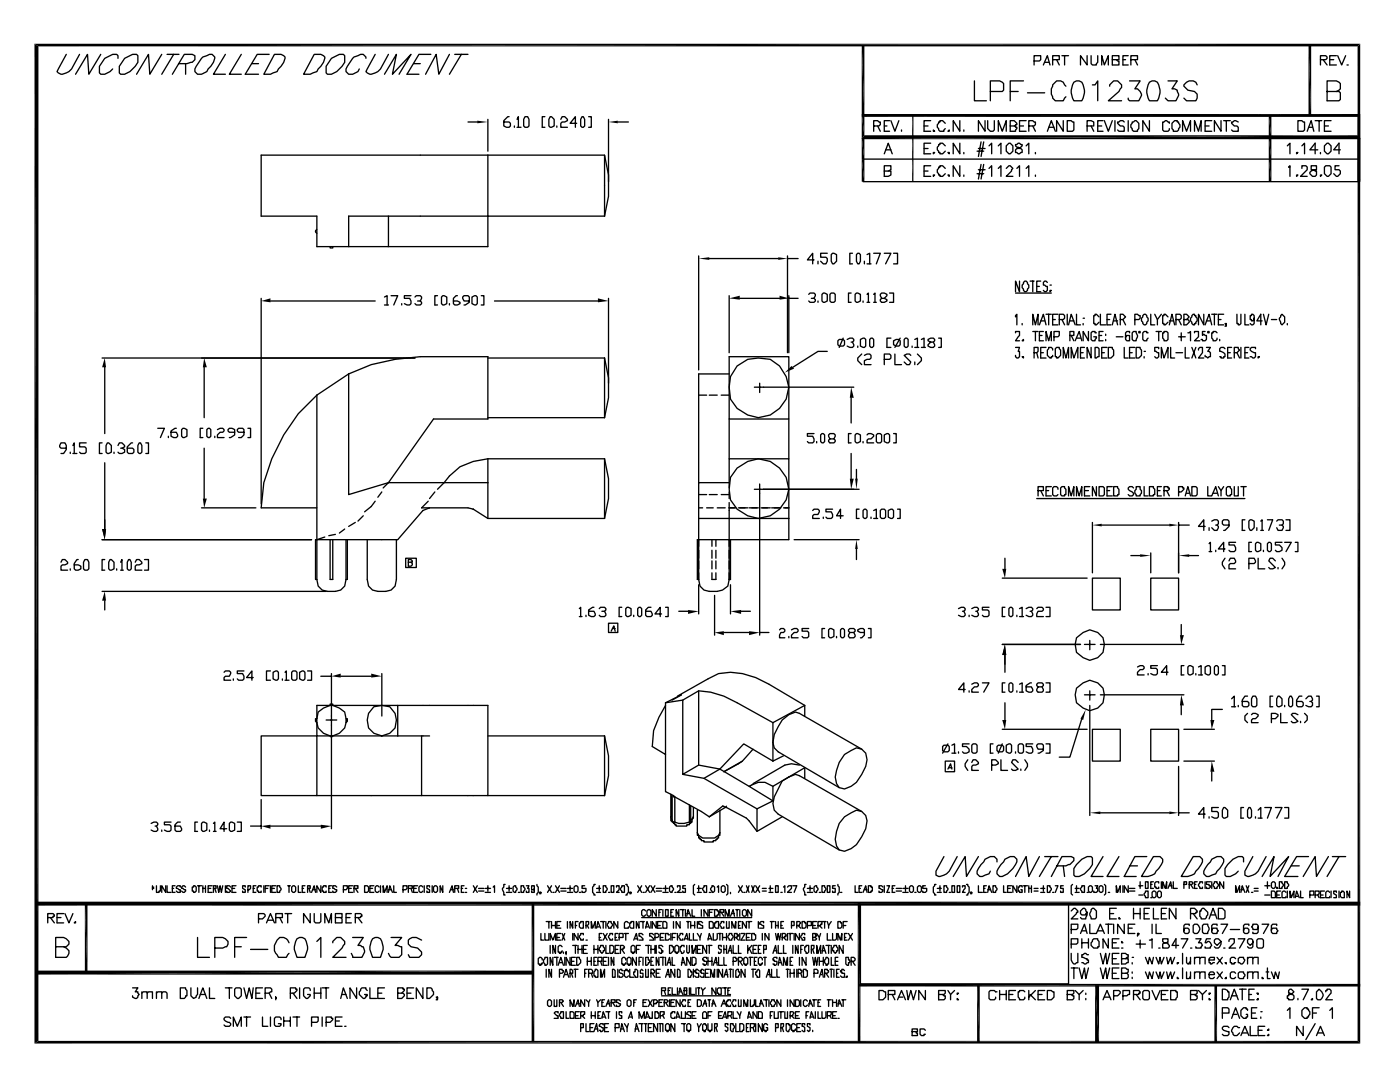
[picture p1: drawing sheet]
<svg xmlns="http://www.w3.org/2000/svg" width="279mm" height="216mm" viewBox="0 0 279 216" stroke-linecap="round" stroke-linejoin="round" font-family="sans-serif">
<g fill="none" stroke="#000" stroke-width=".26">
<path d="M13.2 10.8l-1.8 3.5 .8 .5a3 3 0 0 0 2.1-1l1.6-3M20.1 10.8l-2.4 4-.2-4-2.4 4M23.5 11.6v-.5l-.2-.3a3.2 3.2 0 0 0-3.5 3.8l.3 .2h.8l1.1-.5 .5-.5M24.9 11.6l1.6-.8h.8l.2 .3v1.3a3.8 3.8 0 0 1-3.4 2.4l-.3-.2v-1.4zM32.3 10.8l-2.4 4-.3-4-2.3 4M33.3 10.8h2.4M34.7 10.8l-2.4 4M35.7 12.7h1.6l1.1-.3 .5-.5v-.8l-.5-.3h-1.6l-2.4 4M37 12.7v2.1M40.2 11.6l.3-.2 1.3-.6h.5l.6 .6a3.3 3.3 0 0 1-1.4 2.4l-.2 .5-1.1 .5h-.8l-.5-.5v-.5zM45 10.8l-2.4 4h2.4M48.2 10.8l-2.4 4h2.4"/>
<path d="M50.3 12.7h1.3M53.7 10.8h-2.4l-2.4 4h2.7M54.8 10.8h1.3l.8 .6a3.3 3.3 0 0 1-1.3 2.4l-.3 .5-1.3 .5h-1.3zM62.7 10.8h1.3l.8 .6a3.3 3.3 0 0 1-1.3 2.4l-.3 .5-1.3 .5h-1.3zM66.1 11.6l1.6-.8h.8l.3 .3v1.3a3.8 3.8 0 0 1-3.4 2.4l-.3-.2v-1.4zM73 11.6v-.2l-.5-.6h-.5l-1.4 .6a4.5 4.5 0 0 0-1.5 2.9l.5 .5h.8l1-.5 .3-.5M74.9 10.8l-1.9 3.5 .8 .5a3 3 0 0 0 2.1-1l1.6-3M76.7 14.8l2.4-4-.8 4 3.7-4-2.4 4M82.5 12.7h1.4M86 10.8h-2.4l-2.4 4h2.4M89.7 10.8l-2.1 4-.6-4-2.1 4M90.8 10.8h2.6"/>
<path d="M92.1 10.8l-2.4 4M194.5 16.1v4h2.3M197.6 18.3h2.4l.3-.3v-1.3l-.8-.6h-1.9v4M201.6 18.3h1.6M204.3 16.1h-2.7v4M205.1 18.5h3.4M206.4 12.2h1l.3-.3v-.8h-1.3v1.9M208.2 13l.8-1.9 .5 1.9M208.5 12.4h.8M210.1 11.9h1.3v-.8h-1.3v1.9M210.9 11.9l.5 1.1M211.9 11.1h1.4"/>
<path d="M212.5 11.1v1.9M212.7 17.2l-.5-.8-.5-.3h-.8l-.8 .8-.3 .8v1.1l.3 .8 .5 .5h1.6l.5-.8M214.3 16.4a1.12 1.12 0 0 1 1.9 .5 3.4 3.4 0 0 1-.3 3.2h-1.6a3.4 3.4 0 0 1 0-3.7zM217 11.1v1.9l-1.4-1.9v1.9M217.8 11.1v1.6l.2 .3h.8v-.3l.3-.3v-1.3M218 16.9h.5l.6-.8v4M219.9 13v-1.9l.5 1.9 .8-1.9v1.9M221.5 17.2v-.3l.7-.8h.8l.8 .8v.6l-.5 .8-2.1 1.8h2.6M222 11.9h1.3v-.8h-1.3v1.9h1.3v-.8h-.3l-.2-.3M224.1 11.9h.5M225.2 11.1h-1.1v1.9h1.1M225.4 16.1h2.1l-1 1.6h.5l.5 .6 .3 .7-.5 1.1h-1.9l-.2-.3v-.2"/>
<path d="M225.7 11.9h1.3v-.8h-1.3v1.9M226.5 11.9l.5 1.1M229.4 16.4a1.12 1.12 0 0 1 1.8 .5 3.4 3.4 0 0 1-.2 3.2h-1.6a3.4 3.4 0 0 1 0-3.7zM233.1 16.1h1.8l-1 1.6h.5l.5 .3 .3 1-.5 1.1h-1.6l-.5-.5M238.9 16.9l-.2-.5a1.51 1.51 0 0 0-2.4 .8l.8 .8 1.3 .3 .5 .5v.8l-.2 .5h-1.9l-.5-.5M263.5 11.9h1.1l.2-.3v-.2l-.2-.3h-1.1v1.9M264.1 11.9l.7 1.1M264.8 18.3h1.9l.8-.6v-1l-.8-.6h-1.9v4h2.4l.3-.3v-1.3l-.3-.2h-.5M265.4 11.9h.8M266.7 11.1h-1.3v1.9h1.3M267 11.1l.8 1.9 .8-1.9M268.8 13h.3z"/>
<path d="M93.4 24.3h1.8M97.4 31h23.2l.8 3.9v4.3l-.8 3.9M97.4 31h-45.3v12.1h11.1v6.1h6.4M97.4 31v18.2h-19.9M97.4 23.8v6.4M101.6 23.3h-.3l-.8 .8v1l.6 .3h.5l.3-.3v-.5l-.3-.3h-1.1M102.7 25.1v.3M103.2 23.8l.3-.5v2.1M103.2 25.4h.8M104.8 23.3h.5l.3 .5v1.3l-.3 .3h-.5l-.3-.3v-1.3zM108.7 23.3h-.5v2.1h.5M109.8 23.3h.3l.5 .5v1.3l-.5 .3h-.3l-.3-.3v-1.3z"/>
<path d="M111.1 25.1v.3M111.9 23.8l.3-.5h.5l.5 .5v.3l-.5 .2h-.5l-.3 .3v.8h1.3M115.1 24.6h-1.3l1-1.3v2.1M116.2 23.3h.2l.3 .5v1.3l-.3 .3h-.2l-.3-.3v-1.3zM117.5 23.3h.5v2.1h-.5M120.6 31v12.1M121.4 23.8v12.4M123.3 24.3h2.1M172.2 31.8h99M172.2 36.2h99M174.4 25.1h1l.3-.2v-.6h-.3l-.2-.2h-.8v2.1M175.2 25.1l.5 1.1"/>
<path d="M176.5 30.7l.8-2.1 .8 2.1M176.5 34.1h.8l.5-.2v-.8h-1.3v2.1h.8l.5-.3v-.8h-.5M176.5 25.1h.5M176.7 29.9h1.1M177.5 24.1h-1v2.1h1M177.8 24.1l.8 2.1 .8-2.1M179.9 25.9v.3zM182.2 23v13.2M184.4 29.6h.8M184.4 25.1h.8M184.4 34.1h.8M185.7 28.6h-1.3v2.1h1.3"/>
<path d="M185.7 24.1h-1.3v2.1h1.3M185.7 33.1h-1.3v2.1h1.3M186.3 30.4h.2l-.2 .3zM186.3 25.9l.2 .3h-.2zM186.3 34.9h.2l-.2 .3zM188.6 29.1l-.5-.5h-.5v.2h-.3v.3l-.2 .3v.5l.2 .3v.2h.3v.3h.5l.5-.5M188.6 24.6l-.5-.5h-.5v.2h-.3v.3l-.2 .3v.5l.5 .8h.8v-.3l.2-.2M188.6 33.6l-.5-.5h-.5v.2h-.3v.3l-.2 .3v.5l.2 .3v.2h.3v.3h.5l.5-.5M189.2 30.4h.2v.3zM189.2 26.2l.2-.3v.3zM189.2 34.9h.2v.3zM191.6 28.6v2.1l-1.4-2.1v2.1"/>
<path d="M191.6 24.1v2.1l-1.4-2.1v2.1M191.6 33.1v2.1l-1.4-2.1v2.1M192.4 30.4v.3zM192.4 25.9v.3zM192.4 34.9v.3zM195 30.2h1.3M195 34.7h1.3M195.3 29.6h1.3M195.3 33.9h1.3M195.8 28.3l-.5 2.9M195.8 32.8l-.5 2.9M196.3 28.3l-.5 2.9"/>
<path d="M196.3 32.8l-.5 2.9M196.6 24.1v2.1l-1.3-2.1v2.1M197.1 24.1v1.6l.5 .5h.6l.2-.3v-1.8M197.4 29.1l.5-.5v2.1M197.4 33.6l.5-.5v2.1M199.2 29.1l.6-.5v2.1M199.2 26.2v-2.1l.8 2.1 .8-2.1v2.1M199.2 33.6l.6-.5v2.1M200.8 33.6l.5-.5h.3l.5 .5-.2 .3v.2l-1.1 1.1h1.3M201.3 28.6h.3l.5 .5v1.1l-.5 .5h-.3l-.5-.5v-1.1zM201.6 25.1h1.1v-.2h.2v-.3l-.5-.5h-.8v2.1h1.1l.2-.8h-.2v-.3h-.3M202.7 28.8v.3l.2 .3 .8 .2 .3 .3v.5h-.3l-.2 .3-.8-.3v-.5l.2-.3 .8-.2 .3-.3v-.3h-.3l-.2-.2z"/>
<path d="M202.9 33.6l.6-.5v2.1M203.5 25.1h.8M204.8 29.1l.5-.5v2.1M204.8 24.1h-1.3v2.1h1.3M204.8 33.6l.5-.5v2.1M205.3 25.1h1.1l.2-.2v-.6h-.2l-.3-.2h-.8v2.1M206.1 25.1l.5 1.1M206.6 30.4v.3zM206.6 34.9v.3zM209 26.2l.8-2.1 .8 2.1M209.3 25.4h1M212.2 24.1v2.1l-1.3-2.1v2.1"/>
<path d="M213 24.1h.8l.2 .2h.3v1.6l-.3 .3h-1zM217 25.1h1.3v-.8l-.5-.2h-.8v2.1M217.8 25.1l.5 1.1M219.1 25.1h.8M220.1 24.1h-1v2.1h1M220.4 24.1l.8 2.1 .8-2.1M222.5 24.1v2.1M224.4 24.3l-.3-.2h-.5l-.3 .2h-.3v.3l.6 .5h.5l.3 .3v.8h-1.1l-.3-.3M225.2 24.1v2.1M226 24.3l.7-.2 .6 .5v1.1l-.3 .2v.3h-.8l-.2-.3v-.2l-.3-.3v-.5l.3-.3zM229.4 24.1v2.1l-1.3-2.1v2.1M233.4 24.6v-.3h-.3l-.3-.2-.8 .2v1.6l.3 .3h.8l.3-.3v-.2"/>
<path d="M233.9 24.6l.5-.5h.5v.2h.3v.3l.3 .3v.5l-.6 .8h-.7v-.3l-.3-.2zM236 26.2v-2.1l.8 2.1 .8-2.1v2.1M238.4 26.2v-2.1l.8 2.1 .5-2.1v2.1M240.5 25.1h.8M241.8 24.1h-1.3v2.1h1.3M243.7 24.1v2.1l-1.3-2.1v2.1M244.2 24.1h1.3M244.7 24.1v2.1M247.1 24.3l-.5-.2-.8 .2v.3l.5 .5h.6l.2 .3v.8h-1l-.3-.3M256.9 29.1l.5-.5v2.1M257.4 33.3h-.2l.2-.2v2.1M258.8 30.4h.2l-.2 .3z"/>
<path d="M258.8 34.9h.2l-.2 .3zM259 24.1h.8l.3 .2h.2v1.6l-.2 .3h-1.1zM259.8 29.1l.5-.5v2.1M259.8 33.6v-.5h.8l.3 .2v.6l-1.3 1.3h1.3M260.9 26.2l.8-2.1 .5 2.1M261.1 25.4h.8M261.7 33.1v.8h.5l.3 .2h.2v.8l-.2 .3h-.6l-.5-.5a1.02 1.02 0 0 1 1.3-.8v-.8zM262.5 24.1h1.3M263 29.9h-1.6l1.1-1.3v2.1M263.3 24.1v2.1M263.5 30.4v.3zM263.5 34.9h.3l-.3 .3z"/>
<path d="M264.3 29.1l.5-.5h.3l.5 .5v1.1l-.5 .5h-.3l-.5-.5zM264.3 33.3a.94 .94 0 0 1 1.3 0v1.4l-.5 .5h-.3l-.5-.5zM264.3 25.1h.8M265.6 24.1h-1.3v2.1h1.3M267.2 33.1h-.8v.8h.8l.3 .2v.6l-.5 .5h-.3l-.5-.5M267.5 29.9h-1.3l1-1.3v2.1M52.1 59.5v41M63.2 45.8l-.2 .2v.3l.2 .3M65.9 49.2v.3h.5v-.3M76.7 59.3l.6-.3v1.9M77.5 43.1v6.1h-7.9v-6.1h51M78.1 59h1.3l-.8 1.9"/>
<path d="M82 59h-1.3v.5h1.1l.2 .6v.5l-.2 .3h-.6l-.5-.3M82.8 59.3l.3-.3h.8l.2 .3-.2 .8h-.6M87.3 59h-.5v1.9h.5M88.1 59.3l.3-.3 .8 .3v1.3l-.6 .3h-.2l-.3-.3zM91.3 59h-.3l-.5 .5v1.1l.3 .3h.5l.5-.3v-.3l-.5-.2h-.8M94.2 59.3l.5-.3h.3l.2 .3v1.3l-.2 .3-.8-.3zM96 59h.6v1.9h-.6M121.4 59.5v17M139.4 51.1v22.7M141.6 51.6h13.7M145.5 59v11.4M147.6 59.5h8"/>
<path d="M157.2 51.1v19.3M157.2 51.6h2.1M157.4 59v11.4M157.4 59.5h1.9M161.4 58.7l.3-.2h.8l.2 .2-.2 .8h-.6M162.5 59.5l.2 .3v.3l-.2 .2h-.8l-.3-.2M162.5 51.9h-1.4l1.1-1.4v2.2M163.2 52.1v.6M164 58.7l.3-.2 .8 .2v1.4l-.5 .2h-.3l-.3-.2zM165.1 50.5h-1.3v.8h1l.3 .3v.5l-.3 .6h-.5l-.5-.6M165.6 58.7l.3-.2h.5l.3 .2v1.4l-.3 .2h-.5l-.3-.2zM165.9 50.8l.3-.3 .8 .3v1.3l-.6 .6h-.2l-.3-.6z"/>
<path d="M169.9 58.5h-.6v1.8h.6M170.1 50.5h-.5v2.2h.5M170.7 58.7l.2-.2 .8 .2v1.4l-.5 .2h-.3l-.2-.2zM170.9 50.8l.3-.3h.2l.3 .3v1.3l-.3 .6h-.2l-.3-.6zM172.5 52.1v.6M173 58.7l.3-.2v1.8M173 50.8l.6-.3v2.2M173 52.7h.8M174.4 58.7l.2-.2v1.8M174.4 50.5h1.3l-.8 2.2M175.9 59.5l-.2-.5v-.3l.2-.2h.6l.5 .2v.3l-.5 .5h-.6l-.2 .3v.3l.2 .2h.6l.5-.2v-.3l-.5-.3M176.5 50.5h1.3l-1.1 2.2"/>
<path d="M177.5 58.5h.8v1.8h-.8M178.3 50.5h.8v2.2h-.8M202.7 58.5h7.1M203.5 56.1v2.1l-.8-2.1v2.1M204.3 56.4l.2-.3h.3l.5 .8v.5l-.5 .8h-.3l-.5-.8v-.5l.3-.3zM205.6 56.1h.8M206.1 56.1v2.1M206.9 57.2h.5M207.7 56.1h-.8v2.1h.8M209 56.4l-.2-.3h-.3l-.3 .3v.5l.8 .3v.7l-.2 .3h-.3l-.3-.3M209.5 56.9h.3zM209.5 57.9h.3l-.3 .3z"/>
<path d="M20.4 71.4h62.4M20.9 73.3v13.2M40.7 73.3v10M54 60.1h20.9M63.2 78.8a34.6 34.6 0 0 0-10.5 17.5l-.6 5h11.1M63.2 78.8v36.8M69.6 74.6l4.5-1.8 4.7-1.1 5.1-.5h13.5v12.4h-10.9l-9 12.7M69.6 74.6v24.1l7.9-2.4M69.6 74.6l-6.4 4.2M76.7 60.9h.8M80.2 60.6v.3M83.9 60.1l.2 .2v.3l-.2 .3h-.8l-.3-.3"/>
<path d="M89.7 60.6v.3M93.7 60.1h-1.1l-.3-.6v-.2l.3-.3h.8l.3 .3v1l-.8 .6h-.3M97.4 71.4h23.2M98.7 60.1h20.6M120.6 71.4l.8 4v4l-.8 3.9M120.6 71.4v11.9M139.4 78.8h1.6M141.6 78.8h1.5M143.9 78.8h1.6M145.5 71.2h11.9v12.4h-11.9zM145.5 74.6h-6.1v21.7M147.1 73l2.1-1.3 2.1-.3 2.4 .3 1.9 1.3a6 6 0 0 1 0 8.5 6 6 0 0 1-8.5 0l-1.3-1.9-.3-2.3 .3-2.2z"/>
<path d="M150.5 77.3h19.9M151.6 76.5v1.8M163.2 60.1v.2M165.1 70.1h-1.9l-5 3.2M167.2 68l.3-.3h.8l.2 .3v.8l-.2 .3h-.8l-.3-.3zM168.3 67.5l-.8 1.8M169.1 67.7l.5-.2h.5l.3 .2v.3l-.3 .3h-.2M169.9 79.4v5M170.1 68.3l.3 .5v.3l-.3 .2h-.5l-.5-.2M171.2 69.1v.2M171.7 67.7l.5-.2h.3l.3 .2v1.4l-.3 .2-.8-.2zM172 70.6l-.8 .8v.6l.8 .8"/>
<path d="M172.2 60.1v.2M172.5 70.9l.5-.3h.6l.2 .3v.5l-.2 .3h-.6l-.5 .3v.8h1.3M173 60.3h.6M173.6 67.7l.2-.2h.3l.3 .2v1.4l-.3 .2h-.3l-.2-.2zM174.4 60.3h.5M176.5 71.7h1l.3-.3v-.5l-.3-.3h-1v2.2M177.8 67.5h-.8v1.8h.8M178.3 68l.6-.3h.5l.3 .3v.8l-.3 .3h-.5l-.6-.3zM178.6 70.6v2.2h1.3M179.7 67.5l-1.1 1.8M180.4 67.7l.3-.2h.3l.2 .2v1.4l-.2 .2h-.3l-.3-.2zM181.8 70.9l-.3-.3h-.5l-.6 .3 1.4 1.3-.3 .6h-.5l-.6-.6"/>
<path d="M182 69.1v.2M182.6 67.7l.5-.2v1.8M182.6 69.3h.8M182.6 72.2v.6M183.1 70.6l.8 .8v.6l-.8 .8M183.9 67.7l.5-.2v1.8M183.9 69.3h.8M185.7 68.3l-.5-.3v-.3l.5-.2h.6l.2 .2v.3l-.2 .3h-.6l-.5 .5v.3l.5 .2h.6l.2-.2-.2-.8M187.3 67.5h.6v1.8h-.6M202.7 63.2v-.2l.2-.3v2.1M202.7 66.4v-.3h.8v.8l-.8 1.1h.8M202.7 69.3h.8l-.3 .8h.3v1.1l-.3 .2h-.3l-.2-.2v-.3"/>
<path d="M204 64.6v.2zM204 68l.3-.3v.3zM204 71.2h.3v.2zM206.1 64.8v-2.1l.5 2.1 .6-2.1v2.1M206.1 66.1h1.1M206.4 70.4h.5l.3-.3v-.8h-.8v2.1M206.6 66.1v1.9M206.9 70.4l.3 1M207.4 64.8l.8-2.1 .6 2.1M207.4 66.9h.6M207.7 64h.8M207.7 70.4h.5"/>
<path d="M208.2 66.1h-.8v1.9h.8M208.8 68v-1.9l.5 1.9 .5-1.9v1.9M208.8 69.3h-1.1v2.1h1.1M208.8 62.7h1M209.3 62.7v2.1M210.1 69.8v-.2l-.3-.3h-.5v.3l-.3 .2v1.1l.5 .5h.3v-.2h.3v-.3M210.1 63.8h.5M210.3 67.2h.8l.3-.3v-.8h-1.1v1.9M210.6 69.6l.3-.3h.5v.3l.3 .2v1.1l-.6 .5h-.2v-.2h-.3zM211.1 62.7h-1v2.1h1M211.4 63.8h.8l.3-.3v-.5l-.3-.3h-.8v2.1M211.9 63.8l.6 1"/>
<path d="M212.2 71.4v-2.1l.5 2.1 .6-2.1v2.1M213 62.7v2.1M213.3 64.8l.5-2.1 .8 2.1M213.5 66.9h.8v-.8h-.8v1.9M213.5 64h.8M213.8 71.4v-2.1l.5 2.1 .8-2.1v2.1M213.8 66.9l.5 1.1M214.6 68l.8-1.9 .5 1.9M214.8 62.7v2.1h.8M214.8 67.5h.8M215.6 70.4h.6M216.2 64.6v.2z"/>
<path d="M216.2 63.5h.2M216.4 69.3h-.8v2.1h.8M217.2 66.1v1.9l-1-1.9v1.9M217.8 69.3v2.1l-.8-2.1v2.1M218.5 69.3h.6l.2 .3v1.6h-.2l-.3 .2h-.3zM218.8 66.4h-.3v-.3h-.5l-.2 .3v1.3l.2 .3h.5l.3-.8h-.5M219.3 63.2l-.5-.5h-.3v.3h-.2v1.6h.2v.2h.3l.5-.5M219.3 66.9h.6M219.6 62.7v2.1h1.1M219.9 70.4h.5M220.1 66.1h-.8v1.9h.8M220.7 66.7v.2z"/>
<path d="M220.7 67.7v.3zM220.9 69.3h-1v2.1h1M220.9 63.8h.6M221.2 69.3h.8v.3l.2 .2v1.1l-.5 .5h-.5zM221.7 62.7h-.8v2.1h.8M222 64.8l.5-2.1 .5 2.1M222.2 64h.8M222.8 67.2h1.3M223.6 63.8h.5l.5-.6-.5-.5h-.5v2.1M224.1 63.8l.5 1M224.4 69.3v2.1h.8M225.4 66.4v-.3h-.5l-.3 .3v1.3l.3 .3h.5v-1.1h-.5l-.3 .3v.3"/>
<path d="M225.4 70.4h.6M226.2 66.1h.5l.3 .8-.3 1.1h-.5l-.2-.3v-1.3zM226.5 63.8h.8l.2-.3v-.5h-.2l-.3-.3h-.5v2.1M226.5 69.3h-1.1v2.1h1.1M226.7 69.3h.8v.3l.3 .2v1.1l-.5 .5h-.6zM227.3 66.1h.2v.3h-.2zM228.1 63l.2-.3h.3l.5 .8v.5l-.5 .8h-.3l-.2-.2v-.3l-.3-.3v-.5l.3-.3zM228.3 71.2v.2zM228.3 70.1h.3M229.1 66.4h-.2v-.3h-.6l-.2 .3v1.3l.2 .3h.6v-.3l.2-.2M229.7 62.7v2.1h.8M230.5 62.7l.5 1.1v1"/>
<path d="M230.7 66.1h1.1M231.2 69.6v-.3h-.7v.8l.7 .3v.8l-.2 .2h-.3l-.2-.2M231.2 66.1v1.9M231.8 71.4v-2.1l.5 2.1 .8-2.1v2.1M231.8 62.7l-.8 1.1M232.3 66.1h.5l.3 .3v1.3l-.3 .3h-.5v-.3l-.3-.2v-1.1h.3zM233.1 63.2l-.5-.5h-.3v.3h-.3v1.6h.3v.2h.3l.5-.5M233.4 64.8l.5-2.1 .5 2.1M233.4 64h.8M233.6 69.3v2.1h.8M234.7 63.8h.8l.2-.3v-.5l-.2-.3h-.8v2.1M234.7 70.4h1.3"/>
<path d="M235.2 63.8l.5 1M235.2 67.2h1.3M235.7 66.4v1.6M236.3 63.8h.5l.5-.6-.5-.5h-.5v2.1h.5l.5-.5v-.3l-.2-.2h-.3M236.5 69.3v2.1h.8M237.1 66.4h.2l.3-.3v1.9M237.9 63l.2-.3h.3v.3h.3v.2l.2 .3v.5l-.2 .3v.3h-.3v.2h-.3l-.5-.8v-.5l.3-.3zM237.9 69.3l.8 2.1M238.4 66.4v-.3h.8v1.1l-.8 .8h1M238.7 69.3l-.8 2.1M239.2 69.8v-.2l.2-.3h.6v1.1l-.8 1h1M240.2 62.7v2.1l-1-2.1v2.1"/>
<path d="M240.5 64.8l.8-2.1 .5 2.1M240.5 66.1h-.5v.8l.2-.2 .3 .2h.3v.8l-.3 .3h-.5v-.3h-.3M240.8 69.3h.8l-.6 .8h.3l.3 .3v.8h-.3l-.3 .2-.2-.2h-.3v-.3M240.8 64h.8M241 66.1h.3v.3h-.3zM241.8 62.7h1.1M242.4 62.7v2.1M242.9 66.4l-.3-.3h-.5v.3h-.3v1.1l.3 .2v.3h.5l.3-.3v-.2M243.2 63.8h.5M243.4 67.7v.3zM244.2 62.7h-1v2.1h1M244.5 69.6l-.3-.3h-.5l-.3 .3v.5h.3l.8 .5v.6h-.3v.2h-.5v-.2h-.3"/>
<path d="M244.7 64.6v.2l-.2-.2h.2v.5h-.2M245 70.4h.5M245.8 69.3h-.8v2.1h.8M246.3 70.4h.6l.5-.6-.3-.2v-.3h-.8v2.1M246.9 62.7v1.9h.2v.2h.3l.2-.2v-1.9M246.9 70.4l.5 1M247.6 69.3v2.1M248.4 62.7v2.1h.8M248.4 70.4h.6M249.2 69.3h-.8v2.1h.8M250.3 63.5v.3l-.3 .2h-.2v-.2h-.3v-.8h.3v-.3h.2l.3 .3v1.6l-.3 .2h-.2l-.3-.2M250.6 69.6v-.3h-.8l-.3 .3v.2l.3 .3 .8 .3v.8l-.3 .2-.8-.2"/>
<path d="M251.1 71.2h.3l-.3 .2zM251.9 64h-1.1l.8-1.3v2.1M252.1 62.7l.6 2.1 .5-2.1M253.7 63.8h1.1M255.6 63l.3-.3 .5 .5v1.1l-.5 .5-.3-.2-.3-.8zM256.9 64.6v.2zM13.2 89.4h-1l-.3-.2 .3-.8h.8l.2 .5v.8l-.5 .8h-.5M14 90.2v.3M14.6 88.9l.2-.5v2.1M14.6 90.5h.7M17.2 88.4h-1.3v.8h1l.3 .2v.8l-.3 .3h-.8l-.2-.3M20.4 88.4h-.6v2.1h.6"/>
<path d="M20.9 92.3v13.3M21.4 88.4h.3l.5 .5v1.3l-.5 .3h-.3l-.2-.3v-1.3zM22.8 90.2v.3M23.5 88.9l.3-.5h.5l.6 .5v.3l-.8 .2M24.3 89.4l.6 .3v.5l-.6 .3h-.5l-.3-.3M26.5 88.4h-.3l-.8 .8v1l.3 .3h.8l.2-.3v-.5l-.2-.3h-1.1M27.8 88.4h.2l.3 .5v1.3l-.3 .3h-.2l-.3-.3v-1.3zM29.1 88.4h.5v2.1h-.5M31.5 85.5h1.3l-.8 1.8M33.6 87v.3M35.2 85.5h-.3l-.8 .5v1l.6 .3h.5l.3-.3-.3-.7h-1.1M36.5 85.5l.8 .2v1.3l-.5 .3h-.3l-.3-.3v-1.3z"/>
<path d="M40.5 85.5h-.5v1.8h.5M40.7 89.4v10.1M41.5 85.5h.3l.3 .2v1.3l-.3 .3h-.3l-.2-.3v-1.3zM42.9 87v.3M43.4 85.7l.5-.2h.5l.3 .2v.3l-.3 .3h-.5l-.5 .5v.5h1.3M46.8 86.3h-1l-.3-.3v-.3l.3-.2h.5l.5 .2v1.1l-.8 .5h-.2M48.7 86.3h-1.1l-.2-.3v-.3l.2-.2h.8l.3 .2v1.1l-.5 .5h-.6M49.5 85.5h.5v1.8h-.5M76.2 98.2l-.8 1M77.5 96.3h19.9M77.5 96.3l-1 1.1M86.8 98.2l-1.1 1.3"/>
<path d="M97.4 91.5l-2.9 .6-2.7 1-2.1 1.9-2.4 2.6M97.4 91.5v12M97.4 91.5h23.2M97.4 83.3h23.2M120.6 91.5l.8 4v4l-.8 4M120.6 91.5v12M139.4 98.7h1.6M141.6 98.7h1.5M143.9 98.7h1.6M145.5 83.6v7.9M145.5 96.3v1.1M145.5 98.2v1.3"/>
<path d="M147.1 93.4l2.1-1.3a6 6 0 0 1 8.2 5.5 6.1 6.1 0 0 1-5 5.7 6.1 6.1 0 0 1-6.6-3.6l-.3-2.1 .3-2.4zM150.5 97.6h20.9M151.6 96.6v30.1M157.4 83.6v7.9M162.5 86.5h-1.4v.5h1.1l.3 .6v.5l-.3 .3h-.8l-.3-.3M163 88.1v.3M163.8 86.8l.2-.3h.3l.3 .3v1.3l-.3 .3h-.3l-.2-.3zM165.6 87.6l-.2-.6v-.2l.2-.3h.8l.3 .3v.2l-.3 .6h-.8l-.2 .2v.3l.2 .3h.8l.3-.3v-.3l-.3-.2M169.9 86.5h-.6v1.9h.6M169.9 90.5v5M170.7 86.8l.2-.3 .8 .3v1.3l-.5 .3h-.3l-.2-.3zM170.9 93.7v1.8"/>
<path d="M172.2 88.1v.3M173 86.8l.3-.3h.5l.6 .3v.2l-.6 .6h-.5l-.3 .2v.6h1.4M174.9 86.8l.3-.3h.5l.2 .3v1.3l-.2 .3h-.5l-.3-.3zM176.5 86.8l.5-.3h.3l.2 .3v1.3l-.2 .3-.8-.3zM178.3 86.5h.6v1.9h-.6M206.9 99.5h41.5M207.2 97.9h1v-.8h-1v1.9M207.7 97.9l.5 1.1M208.8 97.9h.5M209.8 97.1h-1v1.9h1M211.1 97.6v-.2l-.2-.3h-.6l-.2 .3v1.3l.2 .3h.6l.2-.3M211.7 97.4l.2-.3h.6v.3l.2 .2v1.1h-.2v.3h-.6l-.2-.3z"/>
<path d="M213.3 99v-1.9l.5 1.9 .5-1.9v1.9M214.8 99v-1.9l.6 1.9 .5-1.9v1.9M216.4 97.9h.8M217.5 97.1h-1.1v1.9h1.1M218.8 97.1v1.9l-.8-1.9v1.9M219.3 97.1h.8l.3 .3v1.3l-.3 .3h-.8zM220.9 97.9h.6M222 97.1h-1.1v1.9h1.1M222.2 97.1h.8v.3l.3 .2v1.1h-.3v.3h-.8zM226.2 97.4l-.2-.3h-.6l-.2 .3v.2l1 .8v.3l-.2 .3h-.6l-.2-.3M226.7 97.1h.8v.5l.3 .3v.5l-.3 .3v.3h-.8v-.3l-.2-.3v-.5l.2-.3zM228.3 97.1v1.9h.8"/>
<path d="M229.4 97.1h.8v.3l.3 .2v1.1h-.3v.3h-.8zM231 97.9h.5M231.8 97.1h-.8v1.9h.8M232.3 97.9h.8l.3-.3v-.2h-.3v-.3h-.8v1.9M232.8 97.9l.6 1.1M235.2 98.2h.5l.6-.6v-.2h-.3v-.3h-.8v1.9M236.5 99l.6-1.9 .5 1.9M236.8 98.4h.5M237.9 97.1h.8l.2 .3v1.3l-.2 .3h-.8zM241 97.1v1.9h.8l.8-1.9 .6 1.9M242.1 98.4h.8M243.2 97.1l.5 .8v1.1"/>
<path d="M244.2 97.1l-.5 .8M245 97.1h.5v.3l.3 .2v1.1h-.3v.3h-.5l-.3-.3v-1.3zM246.3 97.1v1.9h.8v-1.9M247.6 97.1h1.1M248.2 97.1v1.9M12.2 112.2l.2-.5h.6l.5 .5v.2l-.5 .3h-.6l-.2 .3v.8h1.3M14 113.5v.3M15.6 111.7h-.3l-.5 .7v1.1l.3 .3h.5l.5-.3v-.5l-.5-.3h-.8M16.9 111.7h.6l.2 .5v1.3l-.2 .3h-.6l-.2-.3v-1.3zM20.4 107.7h41.8M20.4 118h44.7M20.9 111.7h-.5v2.1h.5"/>
<path d="M20.9 119.9v1.8M22 111.7h.2l.6 .5v1.3l-.6 .3h-.2l-.3-.3v-1.3zM23.3 113.5v.3M24.1 112.2l.2-.5v2.1M24.1 113.8h.5M25.7 111.7h.2l.3 .5v1.3l-.3 .3h-.2l-.3-.3v-1.3zM27 112.2l.3-.5h.5l.5 .5v.2l-.5 .3h-.5l-.3 .3v.8h1.3M28.8 111.7h.8v2.1h-.8M40.2 101.3h10.9M63.2 115.6l.3 1.3a2.87 2.87 0 0 0 2.6 1.1 2.87 2.87 0 0 0 2.7-1.1l.3-1.3M64.8 107.2l-1.6 .5M65.9 107.7v7.9h.5v-7.9"/>
<path d="M66.9 106.6l-1.3 .3M68.8 105.6l-1.1 .8M69.1 107.7v7.9M69.3 107.7v7.9h-.2M70.9 104.2l-1.3 .8M72.5 102.9l-1.1 1.1M73.3 107.7v7.9l.3 1.3a2.87 2.87 0 0 0 2.6 1.1 2.87 2.87 0 0 0 2.6-1.1l.3-1.3v-7.9M74.9 100l-.8 1.1-1.3 1M81 111.4h2.1v1.8h-2.1zM81.5 112.2h.8v-.3l-.3-.2h-.5v1.3h.5l.3-.3v-.3l-.3-.2M85.5 100l-1.4 1.3h9.3l1.1 .3 2.9 1.9M85.7 101.3l-1.3 .6-5 5.8h-16.4v7.9h.2"/>
<path d="M97.4 103.5h23.2M139.4 115.6l.3 1.3a2.87 2.87 0 0 0 2.6 1.1 3.5 3.5 0 0 0 3-1.1l.2-1.3M139.4 103.5h18M139.4 103.5v-7.2h6.1v-4.8h11.9v12M139.4 101.3h.8M139.4 103.5v12.1M139.4 116.7v5.8M141 101.3h1.3M142.1 114.3v1.3h.8v-1.3M142.1 107.7v1.3M142.1 109.8v1.6M142.1 111.9v1.6"/>
<path d="M142.6 118.8v7.9M142.9 107.7v1.3M142.9 109.8v1.6M142.9 111.9v1.6M143.1 101.3h1.6M145.5 100.3v15.3M145.5 101.3h1.3M145.8 107.7v7.9h-.3M145.8 116.7v5.8M147.4 101.3h1.8M149.5 101.3h1.8M151.9 101.3h1.8"/>
<path d="M154 101.3h1.8M156.4 101.3h1M157.4 103.5v4.2h-18.2v7.9h.2M158.5 107.7h12.9M162.2 101.9l.3-.3h.7l.3 .3-.3 .8h-.7l-.3 .2v.6h1.3M164.3 103.2v.3M166.2 101.6h-1.4v.5h1.1l.3 .6v.5l-.3 .3h-.8l-.3-.3M168.3 102.9h-1.3l.7-1.3v1.9M170.9 109.5v2.2M171.4 101.6h-.5v1.9h.5M172.2 101.9l.3-.3h.3l.2 .3v1.3l-.2 .3h-.3l-.3-.3zM173.8 103.2v.3"/>
<path d="M174.4 101.9l.5-.3v1.9M174.4 103.5h.8M175.7 101.9l.2-.3h.6l.2 .3v1.3l-.2 .3h-.6l-.2-.3zM177.3 101.9l.5-.3h.3l.2 .3v1.3l-.2 .3-.8-.3zM179.1 101.6h.6v1.9h-.6M200 115.4h17M200.6 111.4v2.1M218 115.4h5.6v6.3h-5.6zM218 104.2v10.1M219.9 104.8h13.5M225.7 110.9h1.8M229.7 115.4h5.5v6.3h-5.5z"/>
<path d="M229.7 110.3v4M235.2 104.2v10.1M235.2 104.8h2.1M237.3 110.9h1.9M240.5 105h-1.3l1-1.3v2.1M241.3 108.5l.3-.3v1.9M241.3 105.3v.5M241.3 110.1h.5M241.8 104l.6-.3h.5l.3 .3v.5l-.3 .3h-.3M242.6 109.8v.3M242.9 104.8l.3 .2-.3 .8h-.5l-.6-.5M244.5 109.5h-1.3l1-1.3v1.9"/>
<path d="M244.5 111.4l-.6 .8v.5l.6 .8M245.3 104.8h-1.1l-.3-.3v-.5l.3-.3h.8l.3 .3v1l-.8 .8h-.3M245.3 111.9l.2-.5h.8l.3 .8-.3 .2h-.8l-.2 .3v.8h1.3M246.6 108.2h-1.3v.5h1l.3 .6v.5l-.3 .3h-.8l-.2-.3M248.4 103.7h-.5v2.1h.5M249.2 112.4h1.1l.3-.2-.3-.8h-1.1v2.1M249.5 103.7l.8 .3v1.3l-.5 .5h-.3l-.3-.5v-1.3zM249.8 108.2h-.6v1.9h.6M250.6 108.5l.2-.3 .8 .3v1.3l-.5 .3h-.3l-.2-.3zM250.8 105.3v.5M251.1 111.4v2.1h1.3M251.6 104l.3-.3v2.1"/>
<path d="M251.6 105.8h.5M252.1 109.8v.3M252.9 108.5l.3-.3h.3l.2 .3v1.3l-.2 .3h-.3l-.3-.3zM252.9 103.7h1.1l-.8 2.1M254.5 111.9l-.5-.5h-.5l-.3 .5 1.3 1.3-.5 .3h-.5l-.3-.3M254.8 104l.3-.3h.8l.2 .3v.5l-.2 .3h-.6M255.1 113.2v.3M255.9 104.8l.2 .2-.2 .8h-.8l-.3-.5M255.9 108.2h-1.4v.5h.8l.6 .6v.5l-.6 .3h-.5l-.3-.3M255.9 111.4l.5 .8v.5l-.5 .8M256.4 108.2h1.3l-1.1 1.9M256.6 103.7h.8v2.1h-.8"/>
<path d="M258.5 108.2h.5v1.9h-.5M44.7 134.1l.3-.2h.8l.2 .2-.2 .8h-.8l-.3 .3v.5h1.3M46.6 135.5v.2M48.7 133.9h-1.3v.5h1l.3 .5v.6l-.3 .2h-.8l-.2-.2M50.5 135.2h-1.3l1.1-1.3v1.8M54 133.9h-.8v1.8h.8M54.5 134.1l.5-.2h.3l.3 .2v1.4l-.3 .2-.8-.2zM56.4 135.5v.2M56.9 134.1l.2-.2v1.8M56.9 135.7h.8M58.2 134.1l.3-.2h.5l.3 .2v1.4l-.3 .2h-.5l-.3-.2zM59.8 134.1l.5-.2h.3l.3 .2v1.4l-.3 .2-.8-.2z"/>
<path d="M61.4 133.9h.8v1.8h-.8M64 134.9h2.1M66.1 134.4v31M68 134.9h6.1M76.2 134.4v8.5M115.6 121.4l.3-.2v1.8M115.6 123h.6M116.9 122.8v.2M118.5 121.2h-.2l-.8 .5v1.1l.5 .2h.5l.3-.2-.3-.8h-1M119.6 121.4l.3-.2h.7l.3 .2v.3l-.3 .3h-.5M120.6 122l.3 .5v.3l-.3 .2h-.7l-.3-.2M121.4 124.4h1.9v1.8h-1.9z"/>
<path d="M122 125.9l.5-1 .3 1M122.2 125.4h.6M124.1 121.2h-.5v1.8h.5M124.9 121.4l.2-.2 .8 .2v1.4l-.5 .2h-.3l-.2-.2zM126.5 122.8v.2M127.3 121.4l.2-.2h.3l.3 .2v1.4l-.3 .2h-.3l-.2-.2zM129.9 121.2h-.5l-.5 .5v1.1l.2 .2h.8l.3-.2-.3-.8h-1M132 122.5h-1.3l1.1-1.3v1.8M132.8 121.2h.5v1.8h-.5M134.1 139.7l1.9-1.1-3.2 1.6M135.2 138.9l8.2-4.5a13.8 13.8 0 0 1 10.1 2.1l7.1 4.3M135.5 122h1.8"/>
<path d="M136.3 139.7l3.1-1.9v14.9l-3.1 1.8zM136.3 139.7l-3.5 .5M139.4 137.8l2.4 .3 2.7 .8 9.8 5.3M144.5 126.2h5M147.9 122h1.9M151.6 126.2h1.9M155.6 125.7l.2-.3h.6l.2 .3v.2l-.2 .3h-.6l-.2 .5v.6h1M157.4 127v.3M158 125.7l.5-.3h.5l.3 .3v.2l-.3 .3h-.5l-.5 .5v.6h1.3M161.4 125.4h-1.3v.5h1l.3 .3v.8l-.3 .3h-.8l-.2-.3M164.6 125.4h-.6v1.9h.6M165.4 125.7l.2-.3 .8 .3v1.3l-.5 .3h-.3l-.2-.3z"/>
<path d="M167 127v.3M167.7 125.7l.3-.3h.3l.2 .3v1.3l-.2 .3h-.3l-.3-.3zM169.6 126.2l-.3-.3v-.2l.3-.3h.8l.3 .3v.2l-.3 .3h-.8l-.3 .5v.3l.3 .3h.8l.3-.3-.3-.8M172.5 126.2h-.8l-.5-.3v-.2l.5-.3h.5l.3 .3v1l-.5 .6h-.3M173.3 125.4h.5v1.9h-.5M191.3 121.4l.5-.2h.6l.2 .2v.3l-.2 .3h-.3M192.4 122l.2 .5v.3l-.2 .2h-.6l-.5-.2M192.6 137.6h-1.3l1.1-1.3v1.8M193.4 122.8v.2M193.4 137.8v.3M193.9 136.5l.6-.2h.5l.3 .2v.3l-.3 .3h-.5l-.6 .5v.5h1.4M193.9 121.4l.6-.2h.5l.3 .2v.3l-.3 .3h-.3"/>
<path d="M195 122l.3 .5v.3l-.3 .2h-.5l-.6-.2M196.1 136.3h1.3l-1.1 1.8M197.4 121.2h-1.3v.5h1l.3 .3v.8l-.3 .2h-.8l-.2-.2M200 128.6h15.6M200.6 136.3h-.6v1.8h.6M200.6 121.2h-.6v1.8h.6M200.6 130.7v3.4M201.3 136.5l.3-.2h.3l.2 .2v1.3l-.2 .3h-.3l-.3-.3zM201.3 121.4l.3-.2h.3l.2 .2v1.4l-.2 .2h-.3l-.3-.2zM202.9 122.8v.2M202.9 137.8v.3M203.5 136.5l.5-.2v1.8"/>
<path d="M203.5 121.4l.5-.2v1.8M203.5 138.1h.8M203.5 123h.8M204.8 121.4l.5-.2h.5l.3 .2v.3l-.3 .3h-.2M205.8 136.3h-.2l-.8 .5v1l.5 .3h.5l.3-.3-.3-.7h-1M205.8 122l.3 .5v.3l-.3 .2h-.5l-.5-.2M206.9 121.4l.3-.2h.8l.2 .2v.3l-.2 .3h-.8l-.3 .5v.5h1.3M207.2 137.1l-.3-.3v-.3l.3-.2h.8l.2 .2v.3l-.2 .3h-.8l-.3 .5v.2l.3 .3h.8l.2-.3-.2-.7M208.8 136.3h.7v1.8h-.7M208.8 121.2h.7v1.8h-.7M214.8 137.3l1.4-1 1.3-.6 1.6 .6a3 3 0 0 1 1.2 3.3 3 3 0 0 1-2.8 2.2l-1.3-.5-1.4-1.1-.2-1.6zM214.8 127.3l1.4-1.1 1.3-.5 1.6 .5a3 3 0 0 1 1.2 3.4 3 3 0 0 1-2.8 2.2l-1.3-.6-1.4-1-.2-1.6z"/>
<path d="M216.4 128.6h2.1M216.4 138.6h2.1M217.5 127.8v1.8M217.5 137.8v1.9M219.6 128.6h16.7M219.6 138.6h16.7M227 133.1l.5-.3h.6l.2 .3v.2l-.2 .3h-.6l-.5 .5v.6h1.3M229.1 134.4v.3M231 132.8h-1.3v.5h1l.3 .3v.8l-.3 .3h-.5l-.5-.3M233.1 134.1h-1.3l1-1.3v1.9M235.7 124.6v2.1M236.3 132.8h-.6v1.9h.6"/>
<path d="M237.1 133.1l.2-.3 .8 .3v1.3l-.5 .3h-.3l-.2-.3zM238.7 134.4v.3M239.2 133.1l.5-.3v1.9M239.2 134.7h.8M240.5 133.1l.5-.3h.3l.3 .3v1.3l-.3 .3-.8-.3zM242.4 133.1l.2-.3h.3l.3 .3v1.3l-.3 .3h-.3l-.2-.3zM243.9 132.8h.6v1.9h-.6M245.8 139.4l.5-.5v2.1M249 138.9h-.6l-.5 .8v1.1l.3 .2h.8l.2-.2v-.6l-.2-.2h-1.1M250 138.9h.6l.2 .5v1.4l-.2 .2h-.6l-.2-.2v-1.4zM254 138.9h-.5v2.1h.5M255.1 138.9h.2l.6 .5v1.4l-.6 .2h-.2l-.3-.2v-1.4z"/>
<path d="M257.4 138.9h.3l.3 .5v1.4l-.3 .2h-.3l-.2-.2v-1.4zM259.8 138.9h-.5l-.5 .8v1.1l.2 .2h.8l.3-.2v-.6l-.3-.2h-1M260.6 139.4l.5-.5h.6l.2 .8-.2 .3h-.3M261.7 140l.2 .2v.6l-.2 .2h-.6l-.5-.2M262.7 138.9h.6v2.1h-.6M52.1 146.8h11.1v12h-11.1zM52.1 159.5v5.9M63 143.4h.2v.8l-.2-.3zM63.2 144.2l.3 1.1 1.1 1 1.3 .5h-2.7zM63.2 158.8h20.9M63.2 140.8h2.7l-1.3 .5-1.1 .8-.3 1.3zM65.1 143.7h2.1"/>
<path d="M65.9 146.8h.5l-.3 .3zM65.9 140.5h.5v.3h-.5zM69.1 143.4h.2v.5l-.2 .3zM69.1 143.4l-.3-1.3-1.1-.8-1.3-.5h13v6M69.1 144.2l-.3 1.1-1.1 1-1.3 .5h19.3M74.6 141l1.6-.2 1.6 .2 1 1.3 .3 1.4a2.92 2.92 0 0 1-2.9 3.1 2.92 2.92 0 0 1-2.9-3.1l.3-1.4zM79.4 140.8h18v18h-13.3v-12M97.4 146.8h23.2M97.4 158.8h23.2M120.6 146.8l.8 4v4l-.8 4M120.6 146.8v12M132.8 140.8l-1.3 2.3-1.1 2.7-.2 3.2 2.6 1.5"/>
<path d="M132.8 140.2v17.8l1.9 1v5M133.9 158.5v4.5M134.1 158.8v5M134.4 158.8v.2h.3l5.3 2.9 1.6 1.1M139.4 152.7l4.3 .8M140.5 155.3l10.6 6.1M143.7 153.5l-3.2 1.8-4.2-.8M143.7 153.5l5.8 3.4M150.3 149.5l-2.1 2.4-3.7 2.1 3.7-2.1M154.3 156.9a3.8 3.8 0 0 0-4.8 0l4.8 2.9M154.3 151.9l-5.9-3.5-4.7 5.1M156.4 150.8l-2.1 1.1"/>
<path d="M157.4 155l1.3-.5 .8 .3 12.5 7.1M157.4 155l-1.3 .8-1.6 3.2-.2 1.3 .2 1.4 .8 .8 12.2 7.1M157.4 155l-3.1 1.9v2.9l-3.2 1.6v4.5M157.4 155l3.2-1.8v2.1M159.5 152.7l-1.5-.3-1.4 .3-6.3 3.7M160.6 140.8l-6.3 3.4v7.7M160.6 140.8v2.1M168.5 150.5l2.4-1.3 1.1 .3 .8 .8 .2 1.3-.2 1.3-.8 1.6-1.1 1.6-1 .8-1.4 .5-1-.2-.5-.8-.3-1.4 .8-2.9zM172 149.5l-12.5-7.2-.8-.2-1.3 .5-1.3 1.1-.8 1.3-.8 1.6-.2 1.6 .2 1 .8 .8 12.2 7.2M188.1 149l.3-.3h.8l.2 .3v.8l-.2 .2h-.8l-.3-.2zM188.6 151.9h1.9v2.1h-1.9zM189.2 153.5l.5-1.1 .3 1.1"/>
<path d="M189.2 148.4l-1.1 1.9M189.4 153.2h.6M190 148.7l.5-.3v1.9M190 150.3h.8M191.3 150v.3M193.1 151.6l-.5 .8v.5l.5 .8M193.4 148.4h-1.3v.6h.8l.5 .5v.5l-.5 .3h-.5l-.3-.3M193.9 148.7l.3-.3h.5l.3 .3v1.3l-.3 .3h-.5l-.3-.3zM193.9 152.1l.3-.5h.5l.6 .5v.3l-.6 .3h-.5l-.3 .2v.8h1.4M197.9 152.7h.8l.5-.3v-.3l-.5-.5h-.8v2.1M198.2 148.4h-.6v1.9h.6M199 149l.2-.3h.8l.3 .3v.8l-.3 .2h-.8l-.2-.2z"/>
<path d="M199.8 151.6v2.1h1.3M200 145.5h17M200 148.4l-.8 1.9M200.6 140.2v3.5M200.8 148.7l.5-.3h.3l.3 .3v1.3l-.3 .3-.8-.3zM202.7 150v.3M203.2 152.1l-.5-.5h-.6l-.2 .5 1.3 1.4-.5 .2h-.6l-.2-.2M203.5 148.4h.5l.3 .3v1.3l-.3 .3h-.5l-.3-.3v-1.3zM203.7 153.5v.2M204.5 151.6l.6 .8v.5l-.6 .8M206.1 148.4h-1.3v.6h1l.3 .5v.5l-.3 .3h-.5l-.5-.3M208.2 149.5h-1l-.3-.5v-.3l.3-.3h.8l.2 .3v1.1l-.8 .5h-.2"/>
<path d="M208.8 148.4h.7v1.9h-.7M215.9 143.4l-2.4 7.7h-2.1M217.5 140.8v21.9M218 145.5h5.6v6.4h-5.6zM229.7 145.5h5.5v6.4h-5.5zM235.2 152.9v9.8M235.7 140.8v1.8M236.3 145.5h6.1M236.3 151.9h6.1M241.8 154v1.8M243.9 141.6h-2.1v2.1M245.8 141h.8"/>
<path d="M247.1 140.8v.2M249 142.3l-.6 .6v.8l.6 .5M249.8 142.6l.2-.3h.6l.5 .3v.3l-.5 .5h-.6l-.2 .3v.5h1.3M253.7 143.4h.8l.6-.5v-.3l-.6-.3h-.8v1.9M255.6 142.3v1.9h1.3M256.4 140.8v.2M259 142.6l-.5-.3h-.5l-.3 .3 1.3 1.3-.5 .3h-.5l-.3-.3M259.6 143.9v.3M260.3 142.3l.6 .6v.8l-.6 .5M30.2 164.3l.5-.3h.5l.3 .3v.3l-.3 .2h-.2M30.4 176.7v.8M30.4 177l.3 .3"/>
<path d="M30.7 177l-.3 .3M31.2 164.8l.3 .6v.2l-.3 .3h-.5l-.5-.3M31.2 176.7v1.4h.5v-.3h.3v-1.1M32.3 165.6v.3M33.1 176.7v1.4l-.8-1.4v1.4M33.3 176.7v1.4h.8M34.1 164h-1.3v.6h1.1l.2 .2v.8l-.2 .3h-.6l-.5-.3M34.4 177.3h.3M34.9 176.7h-.5v1.4h.5M36 164h-.5l-.6 .6v1l.3 .3h.8l.2-.3-.2-.8h-1.1M36 177v-.3h-.5l-.3 .3v.3l.8 .2v.6h-.5l-.3-.3M37 177l-.2-.3h-.3l-.3 .3v.3l.8 .2v.3l-.2 .3h-.3l-.3-.3"/>
<path d="M38.4 177h.2v-.3h.3l.3 .3v.8l-.3 .3h-.3v-.3h-.2zM39.4 164h-.5v1.9h.5M39.4 176.7h.8M39.7 176.7v1.4M40.2 164.3l.3-.3 .8 .3v1.3l-.6 .3h-.2l-.3-.3zM40.5 177.3h.5M40.5 176.7v1.4M41 176.7v1.4M41.5 177.3h.6M41.8 165.6v.3M42.3 176.7h-.8v1.4h.8M42.6 164.3l.3-.3v1.9"/>
<path d="M42.6 177.3h.5v-.6h-.5v1.4M42.6 165.9h.5M42.9 177.3l.2 .8M43.4 176.7l.3 1.4 .2-1.4 .3 1.4 .2-1.4M45 176.7v1.4M45.2 165.4h-1.3l.8-1.4v1.9M45.8 164.3l.2-.3 .8 .3v1.3l-.5 .3h-.3l-.2-.3zM46 177l-.2-.3h-.6v.6h.3l.5 .5-.2 .3h-.6v-.3M46.3 177.3h.5M47.1 176.7h-.8v1.4h.8M47.4 164h.8v1.9h-.8M48.9 177v-.3h-.5v.6l.5 .2v.6h-.5v-.3"/>
<path d="M49.5 177.5h.2l.3-.2v-.6h-.5v1.4M50 164.8h2.1M50.5 177.3h.3M51.1 176.7h-.6v1.4h.6M52.1 177v-.3h-.5v.3h-.3v.8h.3v.3h.5v-.3M52.7 176.7v1.4M52.9 177.3h.5M53.7 176.7h-.8v1.4M54 164.8h10M54 176.7v1.4M54.2 177.3h.6M55 176.7h-.8v1.4h.8"/>
<path d="M55.3 176.7h.5v.3l.3 .3-.3 .8h-.5zM57.4 176.7h.5M57.7 176.7v1.4M58.2 177l.3-.3h.2l.3 .3v.8l-.3 .3h-.2l-.3-.3zM59.5 176.7v1.4h.6M60.3 177.3h.3M60.9 176.7h-.6v1.4h.6M61.4 177.3h.5v-.6h-.5v1.4M61.6 177.3l.3 .8M62.2 178.1l.5-1.4 .3 1.4M62.4 177.5h.6M64 176.7v1.4l-.8-1.4v1.4"/>
<path d="M65.1 177v-.3h-.5v.3h-.3v.8h.3v.3h.5v-.3M65.6 177.3h.3M66.1 176.7h-.5v1.4h.5M67.2 177l-.3-.3h-.5v.6l.8 .2v.3l-.3 .3h-.5v-.3M68.5 177.5h.6l.2-.2v-.6h-.8v1.4M69.6 177.3h.5M70.4 176.7h-.8v1.4h.8M70.6 177.3h.8v-.6h-.8v1.4M70.9 177.3l.5 .8M72.8 176.7h.5l.3 .3v.8l-.3 .3h-.5zM73.8 177.3h.5M74.6 176.7h-.8v1.4h.8"/>
<path d="M75.7 177l-.3-.3h-.3l-.2 .3v.8l.2 .3h.3l.3-.3M75.9 176.7v1.4M76.5 178.1v-1.4l.2 1.4 .6-1.4v1.4M77.5 178.1l.3-1.4 .5 1.4M77.5 177.5h.6M78.6 176.7v1.4h.5M80.4 177.5h.6l.2-.2v-.6h-.8v1.4M81.5 177.3h.8v-.6h-.8v1.4M82 177.3l.3 .8M82.5 177.3h.6M83.3 176.7h-.8v1.4h.8M84.4 177l-.3-.3h-.2l-.3 .3v.8l.3 .3h.2l.3-.3"/>
<path d="M84.7 176.7v1.4M85.7 177v-.3h-.5v.6l.5 .2v.6h-.5v-.3M86.3 176.7v1.4M86.5 177l.3-.3h.2l.3 .3v.8l-.3 .3h-.2l-.3-.3zM88.4 176.7v1.4l-.6-1.4v1.4M89.7 178.1l.5-1.4 .3 1.4M90 177.5h.5M90.8 177.3h.7v-.6h-.7v1.4M91.3 177.3l.2 .8M92.1 177.3h.2M92.6 176.7h-.5v1.4h.5M92.9 177.3h.2z"/>
<path d="M92.9 178.1h.2zM94.5 176.7l.7 1.4M95.2 176.7l-.7 1.4M95.5 177.3h1.1M95.5 177.8h1.1M96.8 177.3h1.1M96.8 178.1h1.1M97.4 176.7v1.1M98.4 177l.3-.3v1.4M100.8 176.5h-.3v.5l-.2 .3 .2 .8v.5h.3M101.1 177.3h1M101.1 178.1h1"/>
<path d="M101.6 176.7v1.1M102.4 177l.3-.3h.2v.3l.3 .3-.3 .8h-.2l-.3-.3zM103.5 178.1h.2M104 176.7h.5v.3l.3 .3-.3 .8h-.5zM105 176.7h.6l-.3 .6h.3v.8h-.6v-.3M106.6 177.3v.2h-.5v-.8h.5v1.4h-.5v-.3M107.2 176.5v.2l.2 .3v1.1l-.2 .2v.3M107.9 178.1h-.2h.2v.2h-.2M109.3 176.7l.8 1.4M110.1 176.7l-.8 1.4M110.3 178.1h.3zM110.9 176.7l.8 1.4"/>
<path d="M111.7 176.7l-.8 1.4M111.9 177.3h1.1M111.9 177.8h1.1M113.2 177.3h1.1M113.2 178.1h1.1M113.8 176.7v1.1M114.6 177l.2-.3h.3l.3 .3v.8l-.3 .3h-.3l-.2-.3zM115.6 178.1h.3zM116.7 176.7h-.5v.6h.7v.5l-.2 .3h-.5v-.3M118.8 176.5h-.3v.2l-.2 .3v1.1l.2 .2v.3h.3M119.1 177.3h.8M119.1 178.1h.8"/>
<path d="M119.6 176.7v1.1M120.4 176.7h.5v.3l.3 .3-.3 .8h-.5zM121.4 178.1h.3M122 176.7h.5v1.4h-.5zM123 177v-.3h.6v.8l-.6 .6h.6M124.1 176.7h.5v1.4h-.5v-.3l-.3-.3zM124.9 176.5h.2v.2l.3 .3v1.1l-.3 .2v.3h-.2M125.9 178.1h-.2h.2v.2h-.2M127.3 176.7l.8 1.4M128.1 176.7l-.8 1.4M128.3 178.1h.3zM128.9 176.7l.7 1.4"/>
<path d="M129.6 176.7l-.7 1.4M129.9 176.7l.8 1.4M130.7 176.7l-.8 1.4M131 177.3h1M131 177.8h1M132.3 177.3h1M132.3 178.1h1M132.8 176.7v1.1M133.6 177l.3-.3h.2v.3l.3 .3-.3 .8h-.2l-.3-.3zM133.9 163v.8h.2v.2h.3v.3h.3v.3h.2v.2h2.2v-.2h.5v-.3h.2v-.3h.3v-.5l.3-.3v-.2M133.9 163l.2 .8M134.1 163.8l.3 .2h.3"/>
<path d="M134.7 164l.8 .3h1l1.1-.3M134.7 178.1h.2M135.2 177v-.3h.5v.8l-.5 .6h.8M136.8 176.7h-.5v.6h.5v.8h-.5v-.3M137.6 160.6v3.4M137.8 160.9v2.9M138.4 163l-.6 .8v.2h-.2M138.4 161.1v1.9M138.6 176.5l-.2 .2v1.6l.2 .3M139.2 166.2v.5h.2v.5h.3v.3h.3v.2h.5v.3h1.8v-.3h.6v-.2h.2v-.3h.3v-.5h.3v-.5M139.2 166.2l.2 .5 .8 .5h2.4l.8-.5 .3-.5M139.2 161.7v4.5"/>
<path d="M139.2 177.3h.8M139.2 178.1h.8M139.4 176.7v1.1M140.5 176.7h.5v1.4h-.5v-.3l-.3-.3zM141.6 178.1h.2M142.1 176.7h.2l.3 .3v.8l-.3 .3h-.2v-.3l-.3-.3zM143.1 177l.3-.3v1.4M143.7 161.7v4.5M143.9 177l.3-.3h.3l.2 .3v.8l-.2 .3h-.3l-.3-.3zM144.2 160.9l.8 .2 4 2.1 2.1 2.7 5-2.9M144.2 160.9l-2.6 2.1M144.2 160.9h.3"/>
<path d="M145 176.5l.3 .2v1.6l-.3 .3M145 160.9l-3.4 2.1M145.8 178.1v.2M147.4 176.7l.8 1.4M148.2 176.7l-.8 1.4M148.4 178.1h.3M149 176.7l.5 1.4M149.5 176.7l-.5 1.4M150 176.7l.5 1.4M150.5 176.7l-.5 1.4M150.8 176.7l.8 1.4M151.6 176.7l-.8 1.4"/>
<path d="M152.1 177.3h.8M152.1 177.8h.8M153.5 177.3h.8M153.5 178.1h.8M153.7 176.7v1.1M154.8 176.7h.5v1.4h-.5zM155.8 178.1h.3M156.4 177l.2-.3v1.4M157.2 177l.2-.3h.6v.6l-.8 .8h.8M158.2 176.7h.8l-.5 1.4M160.9 176.5h-.3v.5l-.3 .3 .3 .8v.5h.3M161.1 177.3h1.1"/>
<path d="M161.1 178.1h1.1M161.7 176.7v1.1M162.5 177l.2-.3h.3v.3l.2 .3-.2 .8h-.3l-.2-.3zM163.5 178.1h.3M164 176.7h.6v.3l.2 .3-.2 .8h-.6zM165.1 176.7h.5v1.4h-.5zM166.7 176.7h-.5v.6h.5v.8h-.5v-.3M167.2 176.5v.2l.3 .3v1.1l-.3 .2v.3M167.7 178.1h.3zM168.5 163l2.4-1.3 1.1 .2 .8 .8 .2 1.1-.2 1.6-.8 1.6-1.1 1.5-1 .8-1.4 .6-1-.3-.5-.8a6.3 6.3 0 0 1 1.5-5.8zM170.7 176.7v1.4h.5M171.4 177.3h.3"/>
<path d="M172 176.7h-.6v1.4h.6M172.2 178.1l.6-1.4 .2 1.4M172.5 177.5h.5M173.3 176.7h.5v.3h.3v.8h-.3v.3h-.5zM176.2 177l-.3-.3h-.5v.6l.8 .2v.3l-.3 .3h-.5v-.3M176.5 176.7v1.4M177 176.7h.5l-.5 1.4h.5M178.1 177.3h.2M178.6 176.7h-.5v1.4h.5M178.9 177.3h1M178.9 177.8h1M180.2 177.3h1"/>
<path d="M180.2 178.1h1M180.7 176.7v1.1M181.5 177l.3-.3h.2l.3 .3v.8l-.3 .3h-.2l-.3-.3zM182.6 178.1h.2zM183.1 177l.3-.3h.2l.3 .3v.8l-.3 .3h-.2l-.3-.3zM184.7 176.7h-.6v.6h.8v.5l-.2 .3h-.6v-.3M186.8 176.5h-.3v.2l-.2 .3v1.1l.2 .2v.3h.3M187.1 177.3h.8M187.1 178.1h.8M187.6 176.7v1.1M188.4 176.7h.5v.3l.3 .3-.3 .8h-.5zM188.4 170.9l-1.6 2.9v.8l.5 .3a3 3 0 0 0 2.1-1.1l1.6-2.9"/>
<path d="M189.4 178.1h.3M190 176.7h.5v1.4h-.5zM191 176.7h.6v1.4h-.6zM192.1 177v-.3h.5v.6l-.5 .8h.5M192.9 176.5h.2v.2l.3 .3v1.1l-.3 .2v.3h-.2M193.9 178.1h-.2h.2v.2h-.2M195.3 176.7v1.4h.8M195.3 170.9l-2.4 4-.3-4-2.4 4M196.3 177.3h.3M196.8 176.7h-.5v1.4h.5M197.1 178.1l.3-1.4 .5 1.4M197.1 177.5h.5"/>
<path d="M198.2 176.7h.5v.3l.3 .3-.3 .8h-.5zM199 172v-.6l-.6-.5h-.8l-1 .5-.3 .6a3.3 3.3 0 0 0-1.3 2.4l.5 .5h.6l1.3-.5 .2-.6M200.3 176.7v1.4h.5M200.6 171.4l1-.5h.8l.5 .5a4 4 0 0 1-2.9 3.5h-.5l-.5-.5a3.3 3.3 0 0 1 1.3-2.4zM201.1 177.3h.5M201.9 176.7h-.8v1.4h.8M202.9 176.7v1.4l-.8-1.4v1.4M204 177v-.3h-.5v.3h-.3v.8h.3v.3h.5v-.6h-.3M204.3 176.7h.8M204.5 176.7v1.4M205.3 176.7v1.4M205.3 177.3h.5"/>
<path d="M205.8 176.7v1.4M206.4 177.3h.8M206.4 177.8h.8M207.4 170.9l-2.1 4-.5-4-2.1 4M207.7 177.3h.8M207.7 178.1h.8M208.2 176.7v1.1M208.5 170.9h2.6M209 176.7h.5v.3l.3 .3-.3 .8h-.5zM209.8 170.9l-2.4 4M210.1 178.1h.2M210.6 176.7h.5l-.5 1.4"/>
<path d="M210.9 172.8h1.8l.8-.3 .8-.8v-.5l-.5-.3h-1.9l-2.1 4M212.2 176.7h-.5v.6h.5v.8h-.5v-.3M212.2 172.8l.3 2.1M214 176.5l-.2 .2v1.6l.2 .3M214.6 177.3h.8M214.6 178.1h.8M214.8 172.5l1.1-1.1 1.1-.5h.8l.2 .3v1.3a3.8 3.8 0 0 1-3.4 2.4l-.3-.3v-1.3zM214.8 176.7v1.1M215.9 176.7h.5v1.4h-.5v-.3l-.3-.3zM217 178.1h.2M217.2 177l.3-.3h.3l.2 .3v.8l-.2 .3h-.3l-.3-.3zM218.5 176.7h.6l-.3 .6h.3v.5l-.3 .3h-.5v-.3"/>
<path d="M219.3 177l.3-.3h.3l.2 .3v.8l-.2 .3h-.3l-.3-.3zM219.6 162.2h13.8M220.1 170.9l-2.3 4h2.3M220.4 176.5l.3 .2v1.6l-.3 .3M221.2 178.1h.3M222.8 178.1v-1.4l.2 1.4 .6-1.4v1.4M223.3 170.9l-2.4 4h2.4M224.1 176.7v1.4M225.2 176.7v1.4l-.8-1.4v1.4M225.4 177.3h1.1M225.4 177.8h1.1M225.4 172.8h1.6"/>
<path d="M227.3 176.7h.8M227.3 178.6h.8M227.5 175.9v1.4M228.6 175.9h.5v1.4h-.5zM228.6 177.8h.5v1.3h-.5v-.2l-.3-.3zM228.9 170.9h-2.4l-2.1 4h2.3M229.7 176.5h.2M229.7 179.1h.2M229.9 178.1l.3-.3h.3l.2 .3v.8l-.2 .2h-.3l-.3-.2zM230.2 170.9h1.3l.5 .5a3.3 3.3 0 0 1-1.3 2.4l-.2 .6-.6 .2-.8 .3h-1.3zM230.2 175.9h-.5v1.4h.5M231 178.1l.2-.3h.3l.3 .3v.8l-.3 .2h-.3l-.2-.2z"/>
<path d="M231.2 176.2v-.3h-.5l-.2 .3v.8h.2v.3h.5v-.3M231.8 175.9v1.4M232 177.3v-1.4l.6 1.4 .2-1.4v1.4M233.1 177.3l.5-1.4 .3 1.4M233.4 176.7h.5M234.2 175.9v1.4h.7M235.2 162.2h2.1M236.3 176.5h.5v-.6h-.5v1.4M237.3 176.5h.6l.2-.3-.2-.3h-.6v1.4M237.6 176.5l.5 .8M238.1 170.9h1.3l.6 .5a3.3 3.3 0 0 1-1.3 2.4l-.3 .6-.5 .2-.8 .3h-1.4zM238.4 176.5h.3"/>
<path d="M238.9 175.9h-.5v1.4h.5M240 176.2v-.3h-.6v.3l-.2 .3 .2 .8h.6v-.3M240.5 162.5h-1.3l1-1.4v2.1M240.5 175.9v1.4M241.3 163v.2M241.6 175.9h-.8v.6h.5v.2h.3v.3l-.3 .3h-.5v-.3M241.8 171.4l1.1-.5h.8l.5 .5a3.3 3.3 0 0 1-1.3 2.4l-.3 .6-1.3 .5h-.5l-.6-.5a3.3 3.3 0 0 1 1.4-2.4zM241.8 175.9v1.4M242.4 175.9h.5v.3l.3 .3-.3 .8h-.5v-.3l-.3-.3zM243.2 161.1h-1.4v.8h1.1l.3 .3v.8l-.3 .2h-.5l-.6-.2M244.2 161.1h.3l.5 .6v1.3l-.5 .2h-.3l-.3-.2v-1.3zM244.2 175.9v1.4l-.8-1.4v1.4"/>
<path d="M246.6 178.1v-1.4l.3 1.4 .5-1.4v1.4M247.6 178.1l.3-1.4 .5 1.4M247.6 177.5h.6M248.2 161.1h-.6v2.1h.6M248.2 172v-.8l-.3-.3a3.8 3.8 0 0 0-3.4 2.4v1.3l.2 .3h.8l1.1-.5 .5-.6M248.7 176.7l.5 1.4M249.2 161.1h.3l.3 .6v1.3l-.3 .2h-.3l-.2-.2v-1.3zM249.2 176.7l-.5 1.4M249.8 178.1h.2M250 170.9l-1.6 2.9v.8l.6 .3a3 3 0 0 0 2.1-1.1l1.6-2.9M250.3 177.3h.8M250.3 177.8h.8"/>
<path d="M250.6 163v.2M251.1 161.7l.5-.6v2.1M251.1 163.2h.8M251.9 174.9l2.4-4-.8 4 3.7-4-2.1 4M252.4 161.1h1.3l-.8 2.1M252.4 176.7h1.1M252.4 178.6h1.1M252.9 175.9v1.4M253.7 177.8h.6l.2 .3v1h-.8zM253.7 176.2l.3-.3h.3l.2 .3v.8l-.2 .3h-.3l-.3-.3zM254.5 161.1h1.4l-1.1 2.1M254.8 177l.3 .3h-.3z"/>
<path d="M254.8 178.6h.5M255.3 175.9h.6v.3l.2 .3-.2 .8h-.6zM255.6 177.8h-.8v1.3h.8M256.4 175.9h.5v.3l.3 .3-.3 .8h-.5zM256.4 161.1h.8v2.1h-.8M256.6 178.1l-.2-.3h-.3l-.2 .3v1h.7v-.2M256.9 177.8v1.3M257.4 179.1v-1.3l.3 1.3 .5-1.3v1.3M257.7 172.8h1.6M258.5 179.1l.3-1.3 .5 1.3M258.5 178.9h.5M259.6 177.8v1.3h.5"/>
<path d="M261.1 170.9h-2.3l-2.4 4h2.6M261.4 178.6h.8v-.8h-.8v1.3M262.5 178.6h.5l.3-.3v-.5h-.8v1.3M263 178.6l.3 .5M263.5 178.6h.6M264.3 177.8h-.8v1.3h.8M265.1 170.9l-2.4 4-.2-4-2.4 4M265.4 178.1l-.3-.3h-.3l-.2 .3v1h.8v-.2M265.6 177.8v1.3M265.9 170.9h2.7M266.7 178.1v-.3h-.5v.5l.5 .3v.5h-.5M267.2 170.9l-2.4 4"/>
<path d="M267.2 177.8v1.3M267.5 178.1h.3v-.3h.2l.3 .3v1h-.5l-.3-.2zM269.3 177.8v1.3l-.5-1.3v1.3M9.5 183.1h1.1v-.3h.2v-.2l-.2-.3h-1.1v1.8M10.1 183.1l.7 1M11.1 188.9h2.1l.6-.5v-.5l-.6-.6-.5-.2h-1.6v3.9h2.1l.6-.8v-.5l-.6-.5-.5-.3M11.4 183.1h.8M12.7 182.3h-1.3v1.8h1.3M13 182.3l.8 1.8 .8-1.8M14.8 184.1l.3-.2v.2zM26.5 197.1h1l-.5 .8h.5v.3l.3 .2-.5 .8-.8-.2v-.3M28.3 198.2l.3-.3h.8v1.3"/>
<path d="M28.3 197.9v1.3M29.4 198.2l.2-.3h.8v1.3M31.2 198.2l.3-.3h.8v1.3M31.2 197.9v1.3M32.3 198.2l.2-.3h.6l.2 .3v1M36 197.1h1v.3l.3 .2v1.1h-.3v.3l-.2 .2h-.8zM38.1 197.1v1.6l.5 .5 .6-.2v-.3l.2-.3v-1.3M39.4 187.1v3.9h2.4M39.7 199.2l.8-2.1 .8 2.1M40 198.4h1M41.8 197.1v2.1h1.1M42.9 189.2h1.5l.8-.3 .3-.5v-.5l-.5-.6-.6-.2h-1.5v3.9"/>
<path d="M45 197.1h1.3M45.8 197.1v2.1M46.8 197.4a.94 .94 0 0 1 1.4 0v1.3l-.6 .5h-.2l-.6-.5zM46.8 188.9h1.4M48.7 197.1l.5 2.1 .5-2.1 .6 2.1 .2-2.1M49.2 187.1h-2.4v3.9M50 189.4h3.4M51.1 198.2h.8M51.6 183.4h.8l.5-.6v-.2l-.2-.3h-1.1v1.8M52.4 197.1h-1.3v2.1h1.3M52.9 198.2h.8l.3-.3h.2v-.5l-.2-.3h-1.1v2.1M53.2 184.1l.8-1.8 .8 1.8"/>
<path d="M53.4 183.6h1.1M53.7 198.2l.5 1M55 183.1h1.4v-.8h-1.4v1.8M55 199v.5M55.8 183.1l.6 1M56.9 182.3h1.3M57.4 182.3v1.8M57.7 188.1a1.51 1.51 0 0 0-1.9-1 2.28 2.28 0 0 0-.5 3.4l.3 .5h1.5l.6-.8M57.9 198.2h.8l.6-.6v-.2h-.3v-.3h-1.1v2.1M58.5 198.2l.8 1M59.3 187.3a1.12 1.12 0 0 1 1.8 .6l.3 1.5-.5 1.6h-1.6a3.4 3.4 0 0 1 0-3.7zM59.8 197.1v2.1"/>
<path d="M61.9 182.3v1.8l-1.3-1.8v1.8M61.9 197.6v-.2l-.3-.3h-.7l-.3 .3v1.3l.5 .5h.3l.5-.5v-.3h-.5M62.7 182.3v1.6l.3 .2h.8l.2-.2v-1.6M62.7 198.2h1.3M62.7 197.1v2.1M63.2 187.9l.8-.8v3.9M64 197.1v2.1M64.3 197.1h1.3M64.8 184.1v-1.8l.8 1.8 .5-1.8v1.8M65.1 197.1v2.1M66.4 188.1v-.2l.8-.8h.8l.8 .8v.5l-.5 .8-1.9 1.8h2.7M66.9 183.1h1.4v-.8h-1.4v1.8h1.4v-.7l-.3-.3"/>
<path d="M68 199.2l.5-2.1 .8 2.1M68.3 198.4h.8M69.1 183.1h.7M70.1 182.3h-1v1.8h1M70.4 187.1h2.1l-1.1 1.5h.6l.2 .3h.3l.3 1.1-.6 1h-1.8l-.3-.8M70.9 183.1h1.1v-.3h.2v-.2l-.2-.3h-1.1v1.8M71.2 197.1v2.1l-1.4-2.1v2.1M71.4 183.1l.8 1M73.3 197.6l-.3-.2v-.3h-.8l-.2 .3v.2l-.3 .3v.5l.8 .8h.3l.2-.2v-.3h.3v-.3h-.5M73.8 197.1v2.1h1.3M74.3 187.3a1.12 1.12 0 0 1 1.9 .6l.3 1.5-.6 1.6h-1.6a3.4 3.4 0 0 1 0-3.7zM75.4 198.2h.8"/>
<path d="M76.7 197.1h-1.3v2.1h1.3M78.1 187.1h2.1l-1.4 1.5h.6l.8 .3v1.6l-.6 .5h-1.5l-.6-.8M79.4 198.2h.8l.5-.6v-.2h-.3v-.3h-1v2.1h.8l.5-.5v-.3l-.3-.2h-.2M81.2 198.2h.8M82.5 197.1h-1.3v2.1h1.3M84.1 187.6l-1-.5h-.8l-.8 .5v.8l.5 .5 1.3 .3 .8 .8v.5l-.5 .5h-1.8l-.3-.5M84.4 197.1v2.1l-1.3-2.1v2.1M85.2 197.1h.8l.5 .8v.5l-.8 .8h-.5zM87.3 199v.2l-.3-.2h.3v.5h-.3M107.9 186.3v1.3h.6M108.2 191.6v-.3l-.3-.3h-.2l-.3 .3v1.1h.3v.2h.2v-.2h.3v-.3M108.7 191h.6v1.4l-.3 .2h-.3v-.2l-.2-.3v-.5l.2-.3z"/>
<path d="M108.7 186.3v1.3h.8v-1.3M109 183.9h.8M109 193.4v1.6M109.3 199.8l.2-.3h.3l.3 .3v.8l-.3 .2h-.3l-.2-.2zM109.5 183.9v1.3M109.8 187.6v-1.3l.5 1.3 .6-1.3v1.3M109.8 188.6v1.6M110.1 193.4v1.6l-.6-1.6v1.6M110.1 183.9v1.3M110.1 184.7h.8M110.3 191v1.6l-.5-1.6v1.6M110.6 199.5v1.3h.5v-1.3"/>
<path d="M110.6 191h.8M110.9 188.6v1.6l-.6-1.6v1.6M110.9 183.9v1.3M111.1 184.7h.6M111.1 187.1h.6M111.1 191v1.6M111.4 192.6l.5-1.6 .5 1.6M111.7 194.2h.5l.2-.3v-.2h-.2v-.3h-.5v1.6M111.7 192.1h.5M111.9 183.9h-.8v1.3h.8M111.9 186.3h-.8v1.3h.8M112.2 188.9l-.3-.3h-.2l-.3 .3v1.1h.3v.2h.2v-.2h.3v-.3"/>
<path d="M112.2 186.3l.5 1.3M112.4 190v.2zM112.4 195l.6-1.6 .5 1.6M112.7 186.3l-.5 1.3M112.7 191v1.6M112.7 194.5h.5M113 190v.5M113.2 183.9v1.3M113.8 191v1.6l-.8-1.6v1.6M113.8 194.2h.5v-.5l-.3-.3h-.2v1.6M114 191.8h.6M114 194.2l.3 .8"/>
<path d="M114.3 183.9v1.3l-.5-1.3v1.3M114.3 186.3v1.3M114.3 188.6h.8M114.6 193.4h.8M114.8 191h-.8v1.6h.8M114.8 184.7h.3M114.8 188.6v1.6M114.8 193.4v1.6M115.1 191h.5v.3l.3 .3v.5l-.5 .5h-.3zM115.4 183.9h-.6v1.3M115.4 186.3v1.3l-.8-1.3v1.3M115.4 188.6v1.6"/>
<path d="M115.4 189.4h.8M115.6 184.1h.3v-.2h.5v1.3h-.5l-.3-.3zM116.2 188.6v1.6M116.4 186.5v-.2h-.5v.2l-.3 .3 .3 .8h.5v-.3M116.4 189.4h.5M116.7 199.5v1.3l-.8-1.3v1.3M116.7 194.2h.2M116.9 184.7h.3l.3-.3v-.5h-.6v1.3M116.9 199.5l.6 .5v.8M116.9 187.6h.3M117.2 188.6h-.8v1.6h.8M117.2 193.4h-.5v1.6"/>
<path d="M117.2 184.7l.3 .5M117.2 191.8h.8M117.2 191v1.6M117.5 194.2h.8v-.5l-.3-.3h-.5v1.6M117.7 199.5l-.2 .5M118 185.2v-1.3l.3 1.3 .5-1.3v1.3M118 191v1.6M118 194.2l.3 .8M118.5 189.4h.8M118.5 188.6v1.6M118.5 191.8h.3M118.8 193.4h.3l.2 .3v1.3h-.5v-.3h-.3v-.8l.3-.2z"/>
<path d="M119.1 185.2l.2-1.3 .6 1.3M119.1 191h-.6v1.6h.6M119.1 199.5l.2 .5v.8M119.1 184.9h.5M119.3 191.8h.8v-.8h-.8v1.6M119.3 188.6v1.6M119.6 187.1h.3M119.9 188.6h.5v.3l.2 .3v.5h-.2v.3l-.3 .2-.2-.2v-.3h-.3v-.5l.3-.3zM119.9 195v-1.6l.2 1.6 .5-1.6v1.6M119.9 183.9h.7M119.9 191.8l.2 .8M119.9 199.5l-.6 .5"/>
<path d="M120.1 186.3h-.5v1.3h.5M120.4 183.9v1.3M120.4 186.3l.8 1.3M120.4 191.8h.5M120.6 199.5h-.5v1.3h.5M120.9 188.6v1.6h.5M120.9 183.9v1.3M121.2 191h-.8v1.6h.8M121.2 186.3l-.8 1.3M121.4 183.9h.6v.2l.2 .3-.2 .8h-.6v-.3l-.2-.2zM121.4 191v1.6M121.7 188.6h.5l.3 .3v1.1h-.3v.2h-.5z"/>
<path d="M122.2 193.4h.3l.3 .3v1.3h-.6zM122.2 186.5v-.2h-.5v.2l-.3 .3 .3 .8h.5v-.3M122.5 191v1.6l-.5-1.6v1.6M122.8 187.1h.2M122.8 189.4h.5M123.3 183.9v1.3l-.8-1.3v1.3M123.3 186.3h-.5v1.3h.5M123.3 193.4v1.6M123.6 187.1h.8v-.8h-.8v1.3M123.6 188.6h-.8v1.6h.8M123.8 189.4h.6v-.2h.2v-.3l-.2-.3h-.6v1.6M123.8 199.8l-.2-.3h-.6v.5l.8 .3v.3l-.2 .2h-.6v-.2"/>
<path d="M124.1 189.4l.5 .8M124.4 193.7h-.3v-.3h-.3l-.2 .3v.2l.2 .3h.3l.3 .3v.2l-.3 .3h-.5v-.3M124.6 186.3h.8M124.9 191.6v-.3l-.3-.3h-.2l-.3 .3v1.1h.3v.2h.2v-.2h.3v-.3M124.9 186.3v1.3M125.1 199.8l.3-.3h.3l.2 .3v.8l-.2 .2h-.3l-.3-.2zM125.4 191h.3l.2 .3v1.1h-.2v.2h-.3v-.2h-.3v-1.1zM125.4 184.1l-.3-.2h-.2l-.3 .2v1.1h.8v-.3M125.4 193.9v-.2h-.3v-.3h-.2v.3h-.3v1l.3 .3h.2l.3-.3M125.7 184.1h.2v-.2h.6v1.3h-.6l-.2-.3zM125.7 193.4v1.6h.8M125.9 188.9l.3-.3h.3l.2 .3v1.1h-.2v.2h-.3v-.2h-.3z"/>
<path d="M126.5 187.6l.5-1.3 .3 1.3M126.7 193.4h.3l.3 .3v1.3h-.6v-.3l-.2-.2v-.6h.2zM126.7 187.3h.6M127 191v1.6l-.8-1.6v1.6M127 199.5h-.5v1.3M127 189.4h.5M127.5 183.9v1.3l-.5-1.3v1.3M127.5 191.8h.3M127.8 188.6h-.8v1.6M127.8 183.9h.8M128.1 191h-.6v1.6M128.1 183.1h21.9"/>
<path d="M128.3 186.5l-.2-.2h-.6v.5h.3l.5 .5v.3h-.8M128.3 193.7l-.2-.3-.3 .3v.5h.5v.8h-.5v-.3M128.3 183.9v1.3M128.3 191v1.6M128.9 191h.5v.6h.2v.5h-.2v.3l-.3 .2h-.2zM128.9 181.8l-.3-.3h-.3l-.2 .3v.8l.2 .2h.3l.3-.2M128.9 185.2l.2-1.3 .5 1.3M128.9 193.4v1.6h.5v-1.6M128.9 184.9h.5M128.9 188.6h.7M129.1 181.8l.3-.3h.2l.3 .3v.8l-.3 .2h-.2l-.3-.2zM129.1 199.5h-.8v1.3h.8"/>
<path d="M129.4 188.6v1.6M129.4 199.5l.8 1.3M129.9 194.2h.5l.3-.3v-.2h-.3v-.3h-.5v1.6M129.9 183.9v1.3M129.9 188.6v1.6M129.9 189.4h.8M129.9 191.8h.3M130.2 194.2l.5 .8M130.2 199.5l-.8 1.3M130.4 186.5l-.2-.2h-.6v.5h.3l.5 .5v.3h-.8M130.4 191h-.5v1.6h.5M130.7 187.1h.5l.3-.3v-.3l-.3-.2h-.5v1.3"/>
<path d="M130.7 188.6v1.6M131 181.5v1.3l-.8-1.3v1.3M131 183.9v1.3l-.8-1.3v1.3M131 188.6v1.6M131 194.2h.5M131.2 184.7h.6M131.5 191v1.6l-.5-1.6v1.6M131.5 182h.3M131.8 193.4h-.8v1.6h.8M131.8 187.1h.5M131.8 191h.8M132 181.5h-.5v1.3"/>
<path d="M132 183.9h-.8v1.3h.8M132 197.6h.8v-.5h-.8v1.3M132 198.7h13.8M132.3 183.9h.5l.3 .2v1.1h-.8zM132.3 188.9l-.3-.3h-.5v.6h.3l.2 .2v.3h.3v.3h-.3v.2h-.2l-.3-.2M132.3 199.5h-.8v1.3h.8M132.3 181.5v1.3M132.3 191v1.6M132.6 186.3h-.8v1.3h.8M132.6 197.6l.2 .8M132.8 181.5h.5v1.3h-.5zM132.8 195l.5-1.6 .3 1.6"/>
<path d="M132.8 191v1.6M133.1 192.6l.5-1.6 .3 1.6M133.1 194.5h.5M133.3 192.1h.6M133.3 197.6h.3M133.6 188.6h.5v.3h.3v.8l-.5 .5h-.3zM133.6 186.5h-.3v-.2h-.5v1.3h.5l.3-.3M133.6 199.5v1.3M133.9 197.1h-.6v1.3h.6M133.9 186.3v1.3M133.9 182h.2M134.1 191v1.6h.6"/>
<path d="M134.1 197.1v1.3h.8M134.1 187.1h.6M134.4 181.5h-.5v1.3h.5M134.4 183.9v1.3M134.7 188.9l.2-.3h.3l.3 .3v1.1h-.3v.2h-.3v-.2h-.2zM134.7 193.4v1.6l-.8-1.6v1.6M134.7 199.5h-.8v1.3h.8M134.9 186.3h-.8v1.3M135.2 193.4h.3l.2 .3v1.3h-.5zM135.2 186.3v1.3M135.2 197.1v1.3M135.5 181.5v1.3l-.6-1.3v1.3"/>
<path d="M135.5 198.4l.2-1.3 .6 1.3M135.5 197.9h.5M135.7 183.9v1.3l-.8-1.3v1.3M135.7 199.5v1.3l-.8-1.3v1.3M135.7 181.5h.8M136 192.6l.3-1.6 .5 1.6M136 192.1h.5M136.3 186.5v-.2h-.6v.2l-.2 .3 .2 .8h.6v-.3M136.3 181.5v1.3M136.5 187.6l.6-1.3 .2 1.3M136.5 188.9v-.3h-.5v.3h-.3v.8l.3 .3v.2h.3l.2-.2v-.3M136.5 197.6h.6v-.5h-.6v1.3h.6v-.8h-.3"/>
<path d="M136.8 199.8v-.3h-.5v.3l-.3 .2 .3 .8h.5v-.2M136.8 181.5v1.3M136.8 187.3h.5M137.1 182.8l.2-1.3 .5 1.3M137.1 188.6v1.4l.2 .2 .3-.2v-1.4M137.1 182.3h.5M137.1 183.9h.5M137.3 193.4h.3l.2 .3v.2h.3v.6l-.3 .2v.3h-.5zM137.3 183.9v1.3M137.6 186.3v1.3h.5M137.6 197.1v1.3M137.8 191v1.6l-.7-1.6v1.6"/>
<path d="M137.8 197.1v1.3h.8M137.8 199.5h-.5v1.3h.5M137.8 183.9v1.3M137.8 184.7h.8M138.1 191h.5l.3 .3v1.1h-.3v.2h-.5zM138.1 181.5v1.3h.5M138.1 190.2v-1.6l.3 1.6 .5-1.6v1.6M138.4 186.3v1.3h.8M138.4 193.4v1.6M138.6 183.9v1.3M138.9 197.1v1.3M139.2 199.5h.5l.3 .3v.8l-.3 .2h-.5z"/>
<path d="M139.2 186.3l.5 .8v.5M139.2 183.9v1.3M139.2 189.4h.5M139.2 197.1h.5M139.4 193.7l-.2-.3h-.3v.3h-.3v.2h.3v.3h.5v.8h-.5l-.3-.3M139.4 197.1v1.3M140 188.6h-.8v1.6h.8M140 197.1l.2 .5v.8M140 181.5v1.3M140 186.3l-.3 .8M140.2 184.1l-.2-.2h-.6v.5l.8 .3v.5h-.8M140.5 193.7l-.3-.3h-.2v.3h-.3v.2h.3v.3h.5v.8h-.5l-.3-.3"/>
<path d="M140.8 194.2h.5M140.8 197.1l-.6 .5M141 188.6v1.6l-.8-1.6v1.6M141 191.3v-.3h-.5l-.3 .3v.3h.3v.2h.5v.6l-.2 .2h-.3v-.2h-.3M141.3 181.5v1.3l-.8-1.3v1.3M141.3 187.6l.3-1.3 .5 1.3M141.3 187.3h.5M141.3 188.6h.8M141.3 191.8h.8M141.3 191v1.6M141.3 199.5h.5M141.6 183.9h.5l.2 .2v1.1h-.7z"/>
<path d="M141.6 193.4h-.8v1.6h.8M141.6 182h.5M141.6 188.6v1.6M141.6 199.5v1.3M141.8 195v-1.6l.5 1.6 .3-1.6v1.6M142.1 191v1.6M142.3 181.5h-.7v1.3M142.3 186.3v1.3h.6l.2-.3v-1M142.3 192.6l.6-1.6 .2 1.6M142.6 181.5h.5v.3h.3v.8h-.3v.2h-.5zM142.6 184.1h.3v-.2h.5v1.3h-.5l-.3-.3zM142.6 192.1h.5"/>
<path d="M142.9 197.1v1.3l-.8-1.3v1.3M143.1 197.4l.3-.3h.5v1.3h-.5v-.2h-.3zM143.1 193.4v1.6M143.4 191v1.6h.8M143.4 186.3h.5M143.7 182h.8v-.5h-.8v1.3M143.7 186.3v1.3M143.9 188.9v-.3h-.5v.6l.3 .2h.2v.6l-.2 .2h-.3v-.2M143.9 182l.6 .8M144.2 193.4v1.6l-.8-1.6v1.6M144.2 187.1h.8M144.2 186.3v1.3"/>
<path d="M144.2 197.1h.8M144.5 184.1v-.2h-.6v.2l-.2 .3 .2 .8h.6v-.3M144.5 191v1.6h.5M144.5 195l.5-1.6 .3 1.6M144.5 189.4h.5M144.5 188.6v1.6M144.7 182.8v-1.3l.6 1.3 .2-1.3v1.3M144.7 194.5h.6M144.7 197.1v1.3M145 183.9v1.3h.5v-1.3M145 186.3v1.3M145 188.6v1.6"/>
<path d="M145.3 190.2l.5-1.6 .2 1.6M145.3 197.6h.2M145.5 186.3h.5v.2l.3 .3-.3 .8h-.5v-.3l-.2-.2zM145.5 189.7h.5M145.5 193.4h.5M145.8 182.8l.5-1.3 .3 1.3M145.8 197.1h-.5v1.3h.5M145.8 199.8v-.3h-.5v.3h-.3v.8h.3v.2h.5v-.2M145.8 193.4v1.6M146 185.2v-1.3l.6 1.3 .2-1.3v1.3M146 182.3h.6M146.3 188.6v1.6h.8"/>
<path d="M146.3 191.8h.5l.3-.2v-.3h-.3v-.3h-.5v1.6M146.3 193.4v1.6M146.6 187.1h.5v-.3h.3v-.3h-.3v-.2h-.5v1.3M146.8 193.7l.3-.3h.3v.5h.2v.6l-.2 .2v.3h-.6zM146.8 199.8v-.3h-.5v.3l-.3 .2 .3 .8h.5v-.2M146.8 181.5h.6M146.8 187.1l.6 .5M147.1 181.5v1.3M147.4 188.6v1.6h.5M147.4 191.8h.5l.3-.2v-.3l-.3-.3h-.5v1.6M147.4 199.5v1.3h.5v-1.3M147.4 184.7h.2"/>
<path d="M147.6 181.5v1.3M147.6 186.3v1.3M147.6 191.8l.6 .8M147.9 183.9h-.5v1.3h.5M147.9 186.3h.8l-.8 1.3h.8M148.2 181.8l.2-.3h.3l.3 .3v.8l-.3 .2h-.3l-.2-.2zM148.4 191.3l.3-.3h.3l.2 .3v1.1h-.2v.2h-.3v-.2h-.3zM148.7 193.4v1.6l-.8-1.6v1.6M149 183.9v1.3l-.8-1.3v1.3M149 187.1h.5M149.2 183.9h.8M149.2 188.6v1.6"/>
<path d="M149.5 183.9v1.3M149.5 189.2l.5 1M149.5 191h.8M149.8 186.3h-.8v1.3h.8M149.8 199.5v1.3h.5v-.2h.2v-1.1M149.8 191v1.6M150 186.3h.5v.2h.3v.8l-.3 .3h-.5zM150 181.5v1.3l-.8-1.3v1.3M150 188.6l-.8 1.1M150 193.4h.8M150.3 189.4h.5M150.3 193.4v1.6"/>
<path d="M150.5 191.8h.3M150.8 193.9h.3v-.2l.2-.3 .3 .3v1.3h-.5v-.3l-.3-.2zM150.8 199.5v1.3h.5M151.1 188.6h-.8v1.6h.8M151.1 191h-.6v1.6h.6M151.3 183.9v1.3M151.3 189.4h.3M151.9 188.6h-.6v1.6h.6M152.1 191.6v-.3l-.2-.3h-.3l-.3 .3v1.1h.3v.2h.3v-.2h.2v-.3M152.1 186.3v1.3M152.4 184.1v-.2h-.5l-.3 .2v.3l.8 .3v.5h-.8M152.4 189.4h.5v-.8h-.5v1.6"/>
<path d="M152.4 191h.5M152.4 199.5h.8M152.7 191v1.6M152.9 195l.6-1.6 .2 1.6M152.9 199.5v1.3M153.2 194.5h.5M153.5 186.3v1.3l-.8-1.3v1.3M153.5 199.5v1.3M153.7 183.9h.8M154 199.5h.5v.3l.3 .2-.3 .8h-.5v-.2l-.3-.3zM154 193.4v1.6h.8M154 183.9v1.3"/>
<path d="M154.3 190.2l.5-1.6 .2 1.6M154.5 189.7h.5M154.8 186.3l.2 1.3 .3-1.3 .3 1.3 .2-1.3M154.8 184.7h.5M154.8 183.9v1.3M155 191.3v-.3h-.5l-.2 .3v.3h.2v.2h.5v.6l-.2 .2h-.3v-.2h-.2M155 193.4v1.6h.6M155.3 188.6v1.6h.8M155.3 192.6l.3-1.6 .5 1.6M155.3 183.9v1.3M155.3 192.1h.5M155.8 199.5v1.3l-.8-1.3v1.3"/>
<path d="M155.8 184.7h.3M156.1 187.1h.5v-.3h.3v-.3l-.3-.2h-.5v1.3M156.4 183.9h-.6v1.3h.6M156.4 188.6v1.6h.5M156.4 192.6v-1.6l.5 1.6 .3-1.6v1.6M156.4 187.1l.5 .5M156.9 193.4h.5M157.2 186.3v1.3M157.2 193.4v1.6M157.2 199.5v1.3M157.4 186.3h.8M157.7 186.3v1.3"/>
<path d="M157.7 193.4v1.6M157.7 191.8h.3M157.7 194.2h.8M158 184.7h.5v-.8h-.5v1.3M158.2 191h-.5v1.6h.5M158.2 188.6v1.6M158.5 199.5v1.3l-.8-1.3v1.3M158.5 186.3v1.3M158.5 193.4v1.6M158.7 199.5h.6l.2 .3v.8l-.2 .2h-.6zM159 184.7h.5v-.3l.3-.3-.3-.2h-.5v1.3M159 193.4v1.6"/>
<path d="M159.3 188.6v1.6l-.6-1.6v1.6M159.3 194.2h.5l.3-.3v-.2h-.3v-.3h-.5v1.6M159.3 184.7l.5 .5M159.5 186.3v1.3l-.8-1.3v1.3M159.5 191v1.6M159.8 189.4h.3M159.8 194.2l.3 .8M159.8 199.5v1.3M160.1 183.9h.5v.2h.3v.8l-.3 .3h-.5zM160.3 193.4h.6v.3h.2v1l-.2 .3h-.6zM160.3 188.6h-.5v1.6M160.6 188.9h.3v-.3h.5v1.4l-.3 .2h-.2v-.2l-.3-.3z"/>
<path d="M160.6 186.5v-.2h-.5v.2l-.3 .3 .3 .8h.5v-.5h-.3M160.9 191v1.6l-.8-1.6v1.6M161.1 184.7h.8v-.8h-.8v1.3M161.1 199.8l-.2-.3h-.3l-.3 .3v.8l.3 .2h.3l.2-.2M161.9 189.4h.3l.3-.2v-.6h-.6v1.6M162.2 187.1h.5v-.3h.3v-.3h-.3v-.2h-.5v1.3h.5l.3-.3-.3-.2M162.2 191l.3 1.6 .2-1.6 .3 1.6 .2-1.6M162.2 184.7h.5M162.2 189.4l.3 .8M162.2 199.5h.8M162.5 194.2h.7v-.5l-.2-.3h-.5v1.6M162.5 199.5v1.3"/>
<path d="M163 183.9h-.8v1.3h.8M163 186.3l.5 .8v.5M163 190.2v-1.6l.2 1.6 .6-1.6v1.6M163.2 184.7h.6v-.3h.2v-.5h-.8v1.3M163.5 195l.5-1.6 .3 1.6M163.5 184.7l.5 .5M163.5 191.8h.8M163.5 191v1.6M163.8 199.5h-.6v1.3h.6M163.8 186.3l-.3 .8M163.8 194.5h.2M164 190.2l.3-1.6 .5 1.6"/>
<path d="M164 183.9h.8M164 189.7h.6M164.3 191v1.6M164.6 194.2h.5l.3-.3v-.2h-.3v-.3h-.5v1.6M164.6 183.9v1.3M164.8 191h.3l.3 .3v1.1h-.3v.2h-.3v-.2l-.2-.3v-.5l.2-.3zM164.8 188.6h.8M164.8 194.2l.6 .8M165.1 183.9l.3 .8v.5M165.1 186.3v1.3h.8M165.1 199.5h.8M165.4 188.6v1.6"/>
<path d="M165.4 199.5v1.3M165.6 193.4h.6M165.9 191v1.6h.5M165.9 183.9l-.5 .8M165.9 188.6v1.6M165.9 193.4v1.6M166.2 186.3v1.3h.5l.3-.3v-1M166.2 199.5v1.3M166.4 188.6h.6v.3l.2 .3v.5h-.2v.3l-.3 .2-.3-.2v-.3h-.2v-.5l.2-.3zM166.4 193.4v1.6M166.7 191.8h.5M167 199.5v1.3"/>
<path d="M167 194.2h.2M167.2 183.9h.5v.2h.3v.8l-.3 .3h-.5zM167.2 187.6v-1.3l.5 1.3 .3-1.3v1.3M167.2 191h-.5v1.6h.5M167.5 193.4h-.5v1.6h.5M168 199.5h.8M168.3 188.6v1.6l-.8-1.6v1.6M168.3 184.7h.5M168.3 199.5v1.3M168.5 193.7l-.2-.3h-.3v.3h-.3v.2h.3v.3h.5v.8h-.5l-.3-.3M168.5 187.1h.3M168.8 191h.5v.6h.3v.5h-.3v.5h-.2l-.3-.2z"/>
<path d="M168.8 195l.3-.3v.3zM169.1 183.9h-.8v1.3M169.1 186.3h-.6v1.3h.6M169.3 186.3l.8 1.3M169.9 191.8h.5l.3-.2v-.3l-.3-.3h-.5v1.6M170.1 186.3l-.8 1.3M170.1 191.8l.6 .8M171.7 180.4h41.6v15.9h-41.6zM175.4 197.6h.8l.3 .3h.2v1.1l-.5 .5h-.8zM177.3 198.4h1.3v-.8h-1.3v1.9M178.1 198.4l.5 1.1M179.1 199.5l.8-1.9 .8 1.9"/>
<path d="M179.4 199h.8M181 197.6l.2 1.9 .6-1.9 .5 1.9 .5-1.9M184.7 197.6v1.9l-1.3-1.9v1.9M187.3 198.4h1.1l.2-.2v-.6h-1.3v1.9h1.1l.2-.3v-.5h-.2l-.3-.3M189.2 197.6l.5 .8v1.1M190.5 197.6l-.8 .8M191 198.2h.3l-.3 .2zM191 199.2l.3 .3h-.3zM199 197.9h-.3l-.3-.3h-.8l-.2 .3v1.3l.2 .3h.8l.3-.3v-.2M199.5 198.4h1.3M199.5 197.6v1.9M200.8 197.6v1.9"/>
<path d="M201.3 198.4h.8M202.7 197.6h-1.4v1.9h1.4M204.5 197.9l-.2-.3h-.8v.3h-.3v1.1l.3 .2v.3h.8l.2-.3v-.2M205.3 197.6v1.9M205.6 198.4l1 1.1M206.6 197.6l-1.3 1.4M207.2 198.4h.8M208.5 197.6h-1.3v1.9h1.3M209 197.6h.8l.3 .3h.2v1.1l-.5 .5h-.8zM213 198.4h1l.3-.2v-.6h-1.3v1.9h1l.3-.3v-.5h-.3l-.2-.3M213.8 190.2v1.4l.5 .8 .8-.3v-1.9M213.8 188.4h1l.3-.3v-.8h-1.3v1.9"/>
<path d="M213.8 185.5h1l.3-.3v-.8h-1.3v1.9M213.8 181.8l.5-.6h.3l.5 .6v.2h-.3v.3l-1 1.1h1.3M213.8 193.1h1.3M214.3 193.1v2.2M214.6 197.6l.8 .8v1.1M215.4 193.1l.5 2.2 .5-2.2 .3 2.2 .5-2.2M215.6 186.3l.8-1.9 .6 1.9M215.9 187.3v1.9M215.9 188.1h1.3M215.9 185.7h.8M216.2 197.6l-.8 .8M216.7 198.2v.2z"/>
<path d="M216.7 199.2v.3zM217 182l-.3 .3v.3h-.8l-.3-.3v-.5l.6-.6h.2l.3 .3v.3l.3 .2v.6l-.3 .8h-.8l-.3-.3M217.2 190.5h-.2l-.3-.3-.8 .3v.5l1.1 .3v.3h.2v.5h-.2l-.3 .3-.8-.3M217.2 187.3v1.9M217.5 184.4v1.9h1.3l.8-1.9 .8 1.9M217.8 181.5l.2-.3h.3l.5 .6v1.3l-.3 .3h-.7l-.3-.8zM218 187.6l.3-.3h.8v.3l.2 .3v1h-.2v.3h-.8l-.5-.6v-.5l.2-.2zM219.1 185.7h1M219.6 190.2l.5 2.2 .6-2.2 .2 2.2 .6-2.2M219.6 193.1l.5 2.2 .6-2.2 .2 2.2 .6-2.2M220.1 199.5l.8-1.9 .8 1.9M220.4 199h1.1"/>
<path d="M220.7 184.4h1.3M221.2 187.3v1.9l-1.1-1.9v1.9M221.2 184.4v1.9M221.5 182.3h.7M222 194.2h.8M222 191.3h.8M222 188.1h.8M222.2 198.7h.8l.6-.5v-.3l-.3-.3h-1.1v1.9M222.2 184.4v1.9M222.8 181.2h-1.3v2.2h1.3M223.3 183.1l.3 .3h-.3zM223.3 190.2h-1.3v2.2h1.3"/>
<path d="M223.3 187.3h-1.3v1.9h1.3M223.3 193.1h-1.3v2.2h1.3M223.8 187.9l.3 .2h-.3zM223.8 189.2h.3zM223.8 191.3h.8l.3-.3h.3v-.5h-.3l-.3-.3h-.8v2.2h.8l.3-.3h.3v-.8h-.6M223.8 194.2h1.1l.3-.3v-.5h-.3l-.3-.3h-.8v2.2h1.1l.3-.3v-.5l-.3-.3h-.3M224.1 198.7h.8l.3-.3h.2v-.8h-1.3v1.9M224.4 184.4v1.9l-1.4-1.9v1.9M225.2 185.2h.8M226 192.1v.3zM226 193.9v.3zM226 195v.3z"/>
<path d="M226 191h.2M226.2 198.4h1.1v-.2h.2v-.3l-.2-.3h-1.1v1.9M226.2 182.3h1.3M226.2 181.2v2.2M226.5 184.4h-1.3v1.9h1.3M226.7 198.4l.8 1.1M226.7 188.4h1.9M227.3 186.3h-.3h.3v.2h-.3v.3M227.5 181.2v2.2M227.5 187.6v1.6M228.1 197.9a.94 .94 0 0 1 1.3 0v1.3l-.3 .3h-.8l-.2-.3zM228.3 182.3h.8"/>
<path d="M228.6 191l.5 1.4 .3-1.4 .5 1.4 .3-1.4M228.6 193.9l.5 1.4 .3-1.4 .5 1.4 .3-1.4M229.4 187.6h.3l.2-.3v1.9M229.4 181.2h-1.1v2.2h1.1M229.9 197.6l.8 1.9 .8-1.9M229.9 184.4v1.9M230.2 181.2v2.2h1M230.7 191l.5 1.4 .3-1.4 .3 1.4 .5-1.4M230.7 184.4v1.9h1.1M230.7 193.9l.5 1.4 .3-1.4 .3 1.4 .5-1.4M231.2 189.2h.3M231.8 182.3h.8"/>
<path d="M231.8 198.4h.8M232 187.3v.6l.3 .2h.8v.3l.3 .2v.3l-.3 .3h-1.1v-.8l.3-.3h.5l.3-.2v-.6zM232.8 191l.3 1.4 .5-1.4 .3 1.4 .5-1.4M232.8 181.2h-1v2.2h1M232.8 193.9l.3 1.4 .5-1.4 .3 1.4 .5-1.4M233.1 197.6h-1.3v1.9h1.3M233.6 197.6h1.1v.3h.2v1.1l-.2 .2v.3h-1.1zM234.7 181.2v2.2l-1.3-2.2v2.2M234.9 192.1h.3l-.3 .3zM234.9 195l.3 .3h-.3zM235.2 188.6h-1.3l.8-1.3v1.9M235.7 187.3h1.4l-1.1 1.9"/>
<path d="M236 190.2v2.2M236 193.1v2.2M236.8 191v1.1l.3 .3h.2v-.3l.3-.3M236.8 193.9v1.4h.5l.3-.6M237.3 184.7v-.3h-.8l-.2 .3v1.3l.2 .3h.6l.2-.3v-.5l-.2-.3h-.6l-.2 .3v.2M237.6 189.2h.3zM237.6 198.4h1.1l.2-.2v-.6h-1.3v1.9h1.1l.2-.3v-.5h-.2l-.3-.3M237.6 182.3h1.1v-.3h.2v-.2l-.5-.6h-.8v2.2M237.6 191v1.4M237.6 193.9v1.4M238.1 184.7a.66 .66 0 0 1 1.1 0 1.02 1.02 0 0 1-.3 1.6h-.5l-.3-.3zM238.1 182.3l.8 1.1"/>
<path d="M238.4 191.3l.3-.3h.7v1.4M238.4 194.2l.3-.3h.7v1.4M238.4 191v1.4M238.4 193.9v1.4M238.7 187.3h1l-.5 .8h.5l.3 .5-.3 .3v.3h-1v-.3M239.2 197.6l.8 .8v1.1M239.4 191.3l.3-.3h.8v1.4M239.4 194.2l.3-.3h.8v1.4M240 184.7l.2-.3h.8l.3 .8-.3 1.1h-.8l-.2-.3zM240 181.2h.2l.8 .8v.6l-.5 .8h-.8v-.3l-.3-.3v-1h.3v-.3zM240.8 197.6l-.8 .8M241.3 198.2h.3l-.3 .2z"/>
<path d="M241.3 199.2l.3 .3h-.3zM241.3 191.6h1.1v-.6h-.8l-.3 .3v.8h.3v.3l.8-.3M241.3 183.4l.8-2.2 .8 2.2M241.3 194.5h1.1v-.3l-.3-.3h-.5l-.3 .3v.8l.3 .3h.5l.3-.3M241.6 187.3h-.8l-.3 .8 .8-.2 .5 .7-.2 .3v.3h-1.1v-.3M241.6 182.6h1M242.9 184.7v-.3h-.8l-.3 .3v1.3l.3 .3h.8v-.3l.3-.3-.3-.2v-.3h-.8l-.3 .3v.2M242.9 191l1 1.4M242.9 193.9l1 1.4M243.2 181.2h.7l.6 .6v1.3l-.3 .3h-1zM243.7 187.9l-.8 .7-.5-.5v-.5l.2-.3h.6l.5 .6v.5l-.5 .8h-.6l-.2-.3M243.7 184.4h1.3l-1.1 1.9"/>
<path d="M243.9 197.4h.6l.5 .2v.3h.3v1.1l-.3 .2v.3h-1.1zM243.9 191l-1 1.4M243.9 193.9l-1 1.4M244.2 189.2h.3zM244.5 192.1h.2v.3zM244.5 195.3l.2-.3v.3zM245.3 187.9v-.3l.2-.3h.8v.8l-1 1.1h1.3M245.5 199.5l.8-2.1 .8 2.1M245.5 185.5h1.9M245.8 198.7h1.1M246.6 191.3l-.3-.3h-.5l-.3 .3v.8h.3v.3h.5v-.3h.3M246.6 194.2l-.3-.3h-.5l-.3 .3v.8l.3 .3h.5l.3-.3"/>
<path d="M247.1 191.3l.3-.3h.8v.3l.2 .3-.2 .5-.3 .3h-.3l-.2-.3h-.3zM247.1 194.2l.3-.3h.8v.3l.2 .3-.2 .8h-.8l-.3-.3zM247.1 187.3h1.3l-1 1.9M247.4 197.4h1.3M247.9 197.4v2.1M249 191.3l.2-.3h.8v1.4M249 194.2l.2-.3h.8v1.4M249 191v1.4M249 193.9v1.4M249.2 184.7v-.3h-.8l-.2 .3v1.3l.2 .3h.6l.2-.3v-.5l-.2-.3h-.6l-.2 .3v.2M249.2 198.4h.6M250 191.3l.3-.3h.8v1.4"/>
<path d="M250 187.9v.2l-.5 .5-.5-.5v-.5l.2-.3h.6l.2 .3v1.3l-.2 .3h-.6l-.2-.3M250 194.2l.3-.3h.8v1.4M250.3 197.4h-1.1v2.1h1.1M250.8 187.6a.94 .94 0 0 1 1.3 0v1.3l-.2 .3h-.8l-.3-.3zM250.8 198.2h.3v.2zM250.8 199.5l.3-.3v.3zM251.1 184.9v.3l-.3 .3h-.8v-.3l-.2-.3 .2-.2v-.3h.8l.3 .3v1.3l-.3 .3h-.8v-.3M251.9 195l.2 .3h-.2zM251.9 184.4h1.3l-1.1 1.9M252.7 193.9h.5M252.9 193.1v2.2h.6M253.7 193.9l.6 1.4 .2-1.4 .6 1.4 .2-1.4"/>
<path d="M254.8 184.7v-.3h-.8l-.3 .3v1.3l.3 .3h.8v-.3l.3-.3-.3-.2v-.3h-.8l-.3 .3v.2M257.4 197.4l-.2 .2v.6l.8 .2 .2 .3v.5l-.2 .3h-.8v-.3h-.3v-.5h.3v-.3l.8-.2 .2-.3-.5-.5zM259 199.2v.3zM259.8 197.4h1.3l-1 2.1M261.7 199.5l.2-.3v.3zM263.3 197.4l.5 .5a1.02 1.02 0 0 1-.3 1.6h-.5l-.3-.3v-1.3zM264.6 197.9v-.3h.2v-.2h.6l.2 .2v.6l-1 1.3h1.3M46 203.2l-.2-.3h-.8l-.3 .3v.3l.3 .2 .8 .3 .2 .3v.2l-.2 .3h-.8l-.3-.3M46.6 204.8v-1.9l.8 1.9 .8-1.9v1.9M48.7 202.9h1.3M49.2 202.9v1.9M52.4 202.9v1.9h1"/>
<path d="M54 202.9v1.9M56.1 203.5v-.3l-.3-.3h-.8l-.2 .3v1.3l.2 .3h.8l.3-.3v-.2h-.5M56.6 202.9v1.9M56.6 203.7h1.3M57.9 202.9v1.9M58.5 202.9h1.3M59.3 202.9v1.9M62.2 204h1l.3-.3v-.8h-1.3v1.9M64.3 202.9v1.9M65.1 204h.8l.5-.5v-.3h-.3v-.3h-1v1.9M66.9 203.7h.8M68.3 202.9h-1.4v1.9h1.4"/>
<path d="M68.8 204.8h.3zM111.4 202.1v-.2h-.5l-.3 .2 .5 .6h.3v.5h-.8M111.7 200h.5l.2-.2-.2-.3h-.5v1.3M111.9 201.9h.5v1.3h-.5v-.3l-.2-.2zM111.9 200l.5 .8M113 201.9v1.3h.5M113.8 201.9h.5l.3 .2v1.1h-.8zM113.8 200.8v-1.3l.5 1.3 .3-1.3v1.3M114.8 200.8l.6-1.3 .2 1.3M114.8 202.7h.6M115.1 200.3h.5M115.6 201.9h-.8v1.3h.8"/>
<path d="M115.9 202.7h.5v-.3h.3v-.5h-.8v1.3M115.9 205.1h.5v-.8h-.5v1.5M116.2 202.7l.5 .5M116.9 204.3v1.5h.6M117.7 205.1h.6M118 201.9v1.3M118 202.7h.8M118.5 204.3h-.8v1.5h.8l.6-1.5 .2 1.5M118.8 201.9v1.3M118.8 205.3h.5M119.3 202.7h.3M119.9 201.9h-.6v1.3h.6"/>
<path d="M120.1 203.2l.3-1.3 .5 1.3M120.1 200h.3M120.1 202.9h.5M120.4 204.5v-.2h-.5l-.3 .2v.3l.8 .3v.5l-.3 .2h-.2v-.2h-.3M120.6 205.1h.6M120.9 200.8l.5-1.3 .3 1.3M120.9 201.9h.8M121.2 200.3h.5M121.4 204.3h-.8v1.5h.8M121.4 201.9v1.3M122 200h.8v-.5h-.8v1.3M122.2 200l.6 .8"/>
<path d="M122.8 205.1h.8v-.8h-.8v1.5M123 201.9v1.3M123.8 205.8l.3-1.5 .5 1.5M123.8 205.3h.6M124.1 202.1v-.2h-.5v.5l.2 .3h.3v.5h-.5M124.6 204.3l.5 .8v.7M125.4 203.2l.5-1.3 .3 1.3M125.4 204.3l-.3 .8M125.7 202.9h.5M126.5 200h.2M126.7 205.8l.3-1.5 .5 1.5M126.7 205.3h.6"/>
<path d="M127.5 203.2v-1.3l.6 1.3 .5-1.3v1.3M127.5 204.3h.8M128.1 204.3v1.5M128.3 200h.6M128.6 204.3h.5M128.9 203.2l.2-1.3 .5 1.3M128.9 202.9h.5M128.9 204.3v1.5M129.4 205.1h.5M130.2 201.9v1.3h-.6v-.3M130.2 204.3h-.8v1.5h.8M130.4 200.3h.6v-.3h.2v-.2l-.2-.3h-.6v1.3"/>
<path d="M130.7 201.9h.5v.2h.3v.8l-.3 .3h-.5zM131.2 204.3v1.5l-.8-1.5v1.5M131.5 204.3h.8v1.5M131.5 200h.5M131.8 202.7h.5v-.3h.3v-.5h-.8v1.3M131.8 204.3v1.5M132.3 202.7l.3 .5M132.6 200h.5l.2-.2-.2-.3h-.5v1.3M132.8 204.5l.3-.2h.2l.3 .2v1.1h-.3v.2h-.2v-.2h-.3zM132.8 200l.5 .8M133.9 200h.5M134.7 202.1v-.2h-.6v.2h-.2v.8l.2 .3h.6v-.3"/>
<path d="M134.7 204.3v1.5l-.8-1.5v1.5M134.9 203.2l.3-1.3 .5 1.3M134.9 202.9h.6M136 201.9v1.3h.8v-1.3M136 204.3h.8M136.5 204.3v1.5M137.1 204.5l.2-.2h.3l.2 .2v1.1h-.2v.2h-.3v-.2h-.2zM137.3 200h.3M137.8 202.1v-.2h-.5l-.2 .2v.3l.7 .3v.5h-.7M138.1 202.7h.5M138.9 201.9h-.8v1.3h.8M139.2 204.3l.2 .8v.7"/>
<path d="M140 204.3l-.6 .8M140.2 202.1l.3-.2h.3l.2 .2v1.1h-.8zM140.2 204.5l.3-.2h.3v.2h.2v.8l-.2 .3v.2h-.3v-.2h-.3zM140.2 200.8l.6-1.3 .2 1.3M140.5 200.3h.5M141.3 204.3v1.3h.3v.2h.2v-.2h.3v-1.3M141.3 202.7h.5M142.1 200.8l.2-1.3 .6 1.3M142.1 201.9h-.8v1.3M142.1 200.3h.5M142.6 205.1h.3l.2-.3v-.5h-.5v1.5M142.9 205.1l.2 .7"/>
<path d="M143.4 202.7h.5M143.9 200.8l.6-1.3 .5 1.3M144.2 201.9h-.8v1.3h.8l.5-1.3 .3 1.3M144.2 200.3h.5M144.5 202.9h.5M145.3 202.7h.5l.2-.3v-.5h-.7v1.3M145.3 204.5v-.2h-.6v.5l.6 .3v.5l-.3 .2-.3-.2M145.8 204.3h.5v.2l.3 .3v.3l-.3 .2v.5h-.3l-.2-.2zM145.8 202.7l.2 .5M146.3 201.9v1.3h.8M146.8 204.3v1.5h.6M147.1 201.9l.5 .8v.5"/>
<path d="M147.6 204.3h.6l.2 .2v1.1h-.2v.2h-.6zM147.9 201.9l-.3 .8M148.4 200.8v-1.3l.6 1.3 .2-1.3v1.3M149 205.1h.2M149.2 203.2l.3-1.3 .5 1.3M149.2 202.9h.6M149.5 204.3h-.5v1.5h.5M149.8 205.1h.5l.2-.3v-.5h-.7v1.5M150.3 205.1l.2 .7M150.8 204.3v1.5M151.1 201.9v1.3l-.8-1.3v1.3M151.3 201.9h.6l.2 .2v1.1h-.8z"/>
<path d="M151.6 200.8l.3-1.3 .5 1.3M151.6 200.3h.5M152.1 204.3v1.5l-.8-1.5v1.5M153.2 204.5l-.3-.2h-.2l-.3 .2v1.1h.3v.2h.2v-.2h.3v-.5h-.3M153.7 202.7h.3M154.3 201.9h-.6v1.3M154.5 201.9v1.3h.8v-1.3M154.8 205.1h.5v-.8h-.5v1.5M155.6 201.9h.8M155.8 205.1h.3l.3-.3v-.5h-.6v1.5M155.8 201.9v1.3M156.1 205.1l.3 .7"/>
<path d="M156.6 201.9v1.3h.6v-1.3M156.9 204.3h.5v.2h.3v.8l-.3 .3v.2h-.2l-.3-.2zM157.7 202.7h.5v-.3l.3-.3-.3-.2h-.5v1.3M158 202.7l.5 .5M158.7 204.5l-.2-.2h-.3l-.2 .2v1.1h.2v.2h.3v-.2h.2v-.3M158.7 202.7h.6M159 205.1h.5M159.5 201.9h-.8v1.3h.8M159.8 204.3h-.8v1.5h.8M160.6 204.5v-.2h-.5v.5h.2l.3 .3v.7h-.3l-.2-.2M160.9 202.7h.2M161.4 200.8l.3-1.3 .5 1.3"/>
<path d="M161.4 201.9h-.5v1.3M161.4 200.3h.5M161.7 203.2l.2-1.3 .6 1.3M161.7 204.5v-.2h-.6v.5l.6 .3v.5l-.3 .2-.3-.2M161.7 202.9h.5M162.2 205.6v.2zM162.7 201.9v1.3M163.2 201.9v1.3h.6M163.2 200h.3M164 201.9v1.3h.6l.2-.3v-1M165.1 202.7h.5l.3-.3v-.5h-.8v1.3M165.6 202.7l.3 .5"/>
<path d="M166.2 200h.8M166.2 202.7h.5M167 201.9h-.8v1.3h.8M167.2 200.8l.3-1.3 .5 1.3M167.2 200.3h.5M167.2 203.2h.3M182 205.8h1.1v-.5h-1.1v1.3h1.1v-.5h-.3v-.3M184.7 205.6l-.3-.3h-.8v1.1l.3 .2h.5v-.2h.3M243.9 202.1h1.4v-.8l-.3-.2h-1.1v2.1M245.3 205.1l-.3-.3h-.8l-.3 .3v.2l.3 .3 1.1 .2v.6l-.3 .2h-.8l-.3-.2M245.8 203.2l.8-2.1 .8 2.1M246.1 202.4h.8"/>
<path d="M247.4 205.1h-.3l-.2-.3h-.6l-.5 .8 .3 .8 .2 .2h.6l.5-.5M247.6 206.6l.8-1.8 .8 1.8M247.9 206.1h1.1M249 201.6v-.3h-.3v-.2h-.5l-.6 .5v1.1l.6 .5h.5v-.3h.3v-.5h-.3M249.5 204.8v1.8h1.3M249.8 202.1h.8M250.8 201.1h-1v2.1h1M251.1 205.6h.8M251.6 202.9v.3zM251.6 201.9h.3M252.4 204.8h-1.3v1.8h1.3M252.9 205.6l.3-.3v.3z"/>
<path d="M252.9 206.6l.3-.2v.2zM256.9 201.6l.5-.5v2.1M259.8 201.6l.5-.5h.6v.2h.2v.3l.3 .3v.5l-.3 .3v.2h-.2v.3h-.6l-.5-.5zM260.1 204.8v1.8l-1.3-1.8v1.8M261.9 202.1h.8M262.5 204.3l-1.9 3.1M262.7 206.6l.8-1.8 .8 1.8M263 206.1h1.1M263.3 201.1h-1.4v2.1M265.4 201.6l.5-.5v2.1"/>
</g>
<g fill="#000">
<path d="M6.9 8.7h264.6l-263.8 .6zM7.7 9.3l263.8-.6-.6 .6zM172 9l.5 13.8-.5 .5zM172 9h.5v13.8zM261.1 9l.6 14h-.6zM261.1 9h.6v14zM270.9 9.3l.6 198.9-.6-.5zM270.9 9.3l.6-.6v199.5zM95.2 24.1l2.2 .2-2.2 .3zM121.4 24.3l1.9-.2v.5zM172 23.3l99.2-.5v.5zM172 22.8l.5 4.2-.5 .8z"/>
<path d="M172 22.8h99.5l-99 .5zM172 27.5l.5 4.3h-.5zM172 31.8l.5 4.4h-.5zM172 23.3l.5-.5h98.7zM172 22.8l.5 .5v3.7zM172.5 23.3l99-.5-.6 .5zM172 27.5h.5v4.3zM172 31.8h.5v4.4zM253.2 23l.5 4.5h-.5zM253.2 27.5l.5 4.3h-.5zM253.2 31.8l.5 4.4h-.5zM253.2 23h.5v4.5z"/>
<path d="M253.2 27.5h.5v4.3zM253.2 31.8h.5v4.4zM270.9 27.5l.6 4.3h-.6zM270.9 23.3l.6 4.5-.6-.8zM172.5 27h98.4l-98.9 .8zM270.9 31.8l.6 4.4h-.6zM270.9 27.5h.6v4.3zM270.9 23.3l.6-.5v5zM172 27.8l98.9-.8 .6 .8zM270.9 31.8h.6v4.4zM52.1 60.1l1.9-.6v.8zM119.3 59.5l2.1 .6-2.1 .2z"/>
<path d="M139.4 51.6l2.2-.3v.6zM145.5 59.5l2.1-.5v.8zM155.3 51.3l1.9 .3-1.9 .3zM155.6 59l1.8 .5-1.8 .3zM20.9 71.4l.3 1.9h-.8zM40.7 71.4l.6 1.9h-.8zM158 73l.5 .6-1.9 .7zM169.9 77.3l.5 2.1h-.8zM40.5 99.5h.8l-.6 1.8zM169.6 95.5h.8l-.5 2.1zM170.7 95.5h.5l-.3 2.1zM20.4 105.6h.8l-.3 2.1z"/>
<path d="M20.9 118l.3 1.9h-.8zM170.9 107.7l.3 1.8h-.5zM200 113.5h.8l-.2 1.9zM218 104.8l1.9-.3v.5zM227.5 110.6l2.2 .3-2.2 .2zM233.4 104.5l1.8 .3-1.8 .2zM235.2 110.9l2.1-.3v.5zM66.1 134.9l1.9-.5v.8zM74.1 134.4l2.1 .5-2.1 .3zM137.3 121.7l2.1 .3-2.1 .5zM142.6 126.2l1.9-.3v.8zM145.8 122l2.1-.3v.8z"/>
<path d="M149.5 125.9l2.1 .3-2.1 .5zM200.6 128.6l.2 2.1h-.8zM235.5 126.7h.8l-.6 1.9zM200 143.7h.8l-.2 1.8zM216.7 141.6l-.5 2.1-.6-.3zM235.7 138.6l.6 2.2h-.8zM241.8 151.9l.6 2.1h-.8zM241.6 143.7h.8l-.6 1.8zM52.1 164.8l1.9-.2v.8zM64 164.6l2.1 .2-2.1 .6zM217.5 162.2l2.1-.3v.6zM233.4 161.9l1.8 .3-1.8 .3z"/>
<path d="M7.4 179.9h264.1l-264.1 .8zM16.9 180.2l.6 14h-.6zM16.9 180.2h.6v14zM106.1 180.2l.5 27.8h-.5zM7.4 194.5l99-.8v.8zM7.4 193.7h99l-99 .8zM106.1 180.2h.5v27.8zM7.4 180.7l264.1-.8v.8zM171.4 196.8l100.1-.5v.5zM171.4 196.3h100.1l-100.1 .5zM6.9 8.7l.8 199-.8 .5zM6.9 8.7l.8 .6v198.4z"/>
<path d="M171.2 180.2l.5 27.8h-.5zM171.2 180.2h.5v27.8zM195 196.6l.5 11.4h-.5zM195 196.6h.5v11.4zM218.5 196.6l.8 11.4h-.8zM218.5 196.6h.8v11.4zM242.4 196.6l.5 11.4h-.5zM242.4 196.6h.5v11.4zM6.9 208.2l.8-.5h263.2zM6.9 208.2l264-.5 .6 .5z"/>
</g>
</svg>
